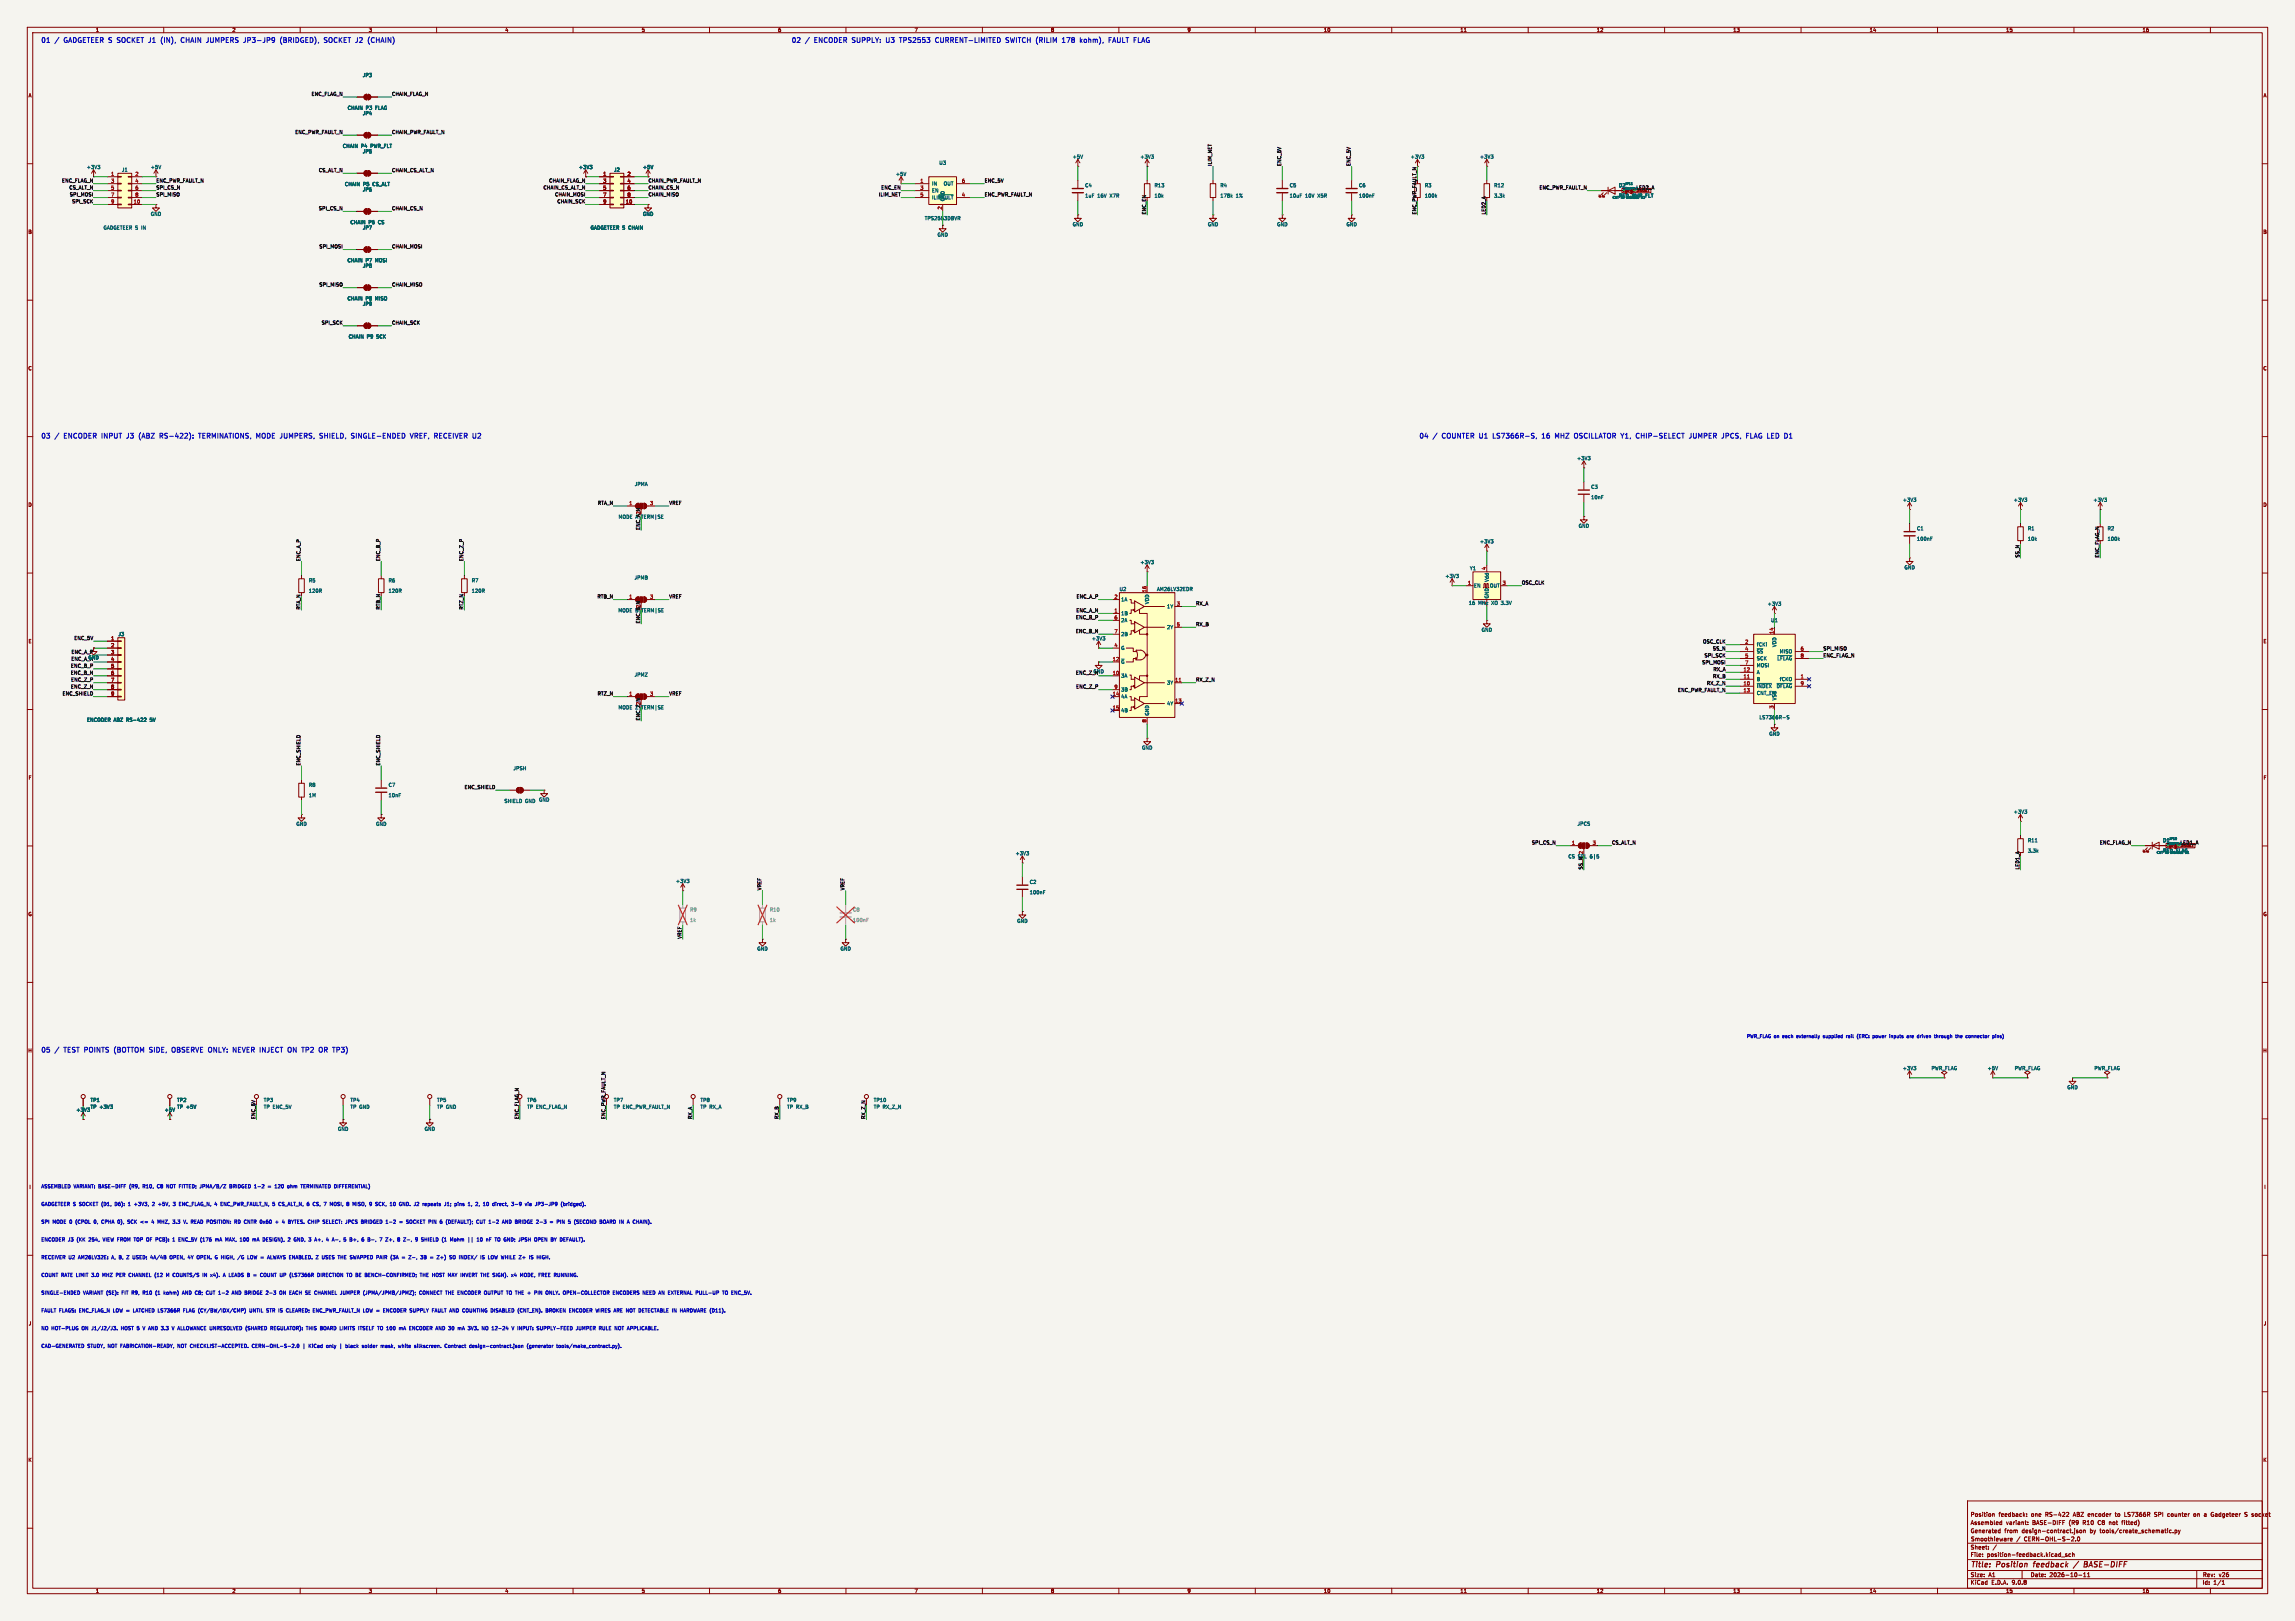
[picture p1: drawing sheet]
<svg xmlns="http://www.w3.org/2000/svg" width="841mm" height="594mm" viewBox="0 0 841 594" stroke-linecap="round" stroke-linejoin="round" font-family="sans-serif">
<defs><g id="words">
<g font-size="2.8" fill="#840000">
<text x="722" y="574.9">Title:</text>
<text x="731.7" y="574.9">Position</text>
<text x="746.1" y="574.9">feedback</text>
<text x="761.7" y="574.9">/</text>
<text x="766.1" y="574.9">BASE-DIFF</text>
</g>
<g font-size="2.5" fill="#0000c2">
<text x="15" y="15.9">01</text>
<text x="23.3" y="15.9">GADGETEER S SOCKET J1</text>
<text x="59.1" y="15.9">(IN),</text>
<text x="66.6" y="15.9">CHAIN JUMPERS JP3-JP9</text>
<text x="103.2" y="15.9">(BRIDGED),</text>
<text x="119.4" y="15.9">SOCKET J2</text>
<text x="135.7" y="15.9">(CHAIN)</text>
<text x="290" y="15.9">02</text>
<text x="298.3" y="15.9">ENCODER SUPPLY:</text>
<text x="324.7" y="15.9">U3</text>
<text x="329.7" y="15.9">TPS2553</text>
<text x="343" y="15.9">CURRENT-LIMITED</text>
<text x="368.9" y="15.9">SWITCH (RILIM</text>
<text x="389.7" y="15.9">178</text>
<text x="396.3" y="15.9">kohm),</text>
<text x="407" y="15.9">FAULT FLAG</text>
<text x="15" y="160.9">03</text>
<text x="23.3" y="160.9">ENCODER INPUT J3</text>
<text x="51" y="160.9">(ABZ</text>
<text x="58.7" y="160.9">RS-422):</text>
<text x="73.1" y="160.9">TERMINATIONS, MODE JUMPERS,</text>
<text x="117.7" y="160.9">SHIELD,</text>
<text x="129.4" y="160.9">SINGLE-ENDED</text>
<text x="151.2" y="160.9">VREF, RECEIVER U2</text>
<text x="520" y="160.9">04</text>
<text x="528.3" y="160.9">COUNTER U1</text>
<text x="547" y="160.9">LS7366R-S,</text>
<text x="565.1" y="160.9">16</text>
<text x="570" y="160.9">MHZ OSCILLATOR Y1,</text>
<text x="600" y="160.9">CHIP-SELECT</text>
<text x="619.6" y="160.9">JUMPER JPCS,</text>
<text x="640.7" y="160.9">FLAG LED D1</text>
<text x="15" y="385.9">05</text>
<text x="23.3" y="385.9">TEST POINTS (BOTTOM SIDE,</text>
<text x="63.2" y="385.9">OBSERVE ONLY: NEVER INJECT ON TP2</text>
<text x="117.7" y="385.9">OR TP3)</text>
</g>
<g font-size="2.1" fill="#840000">
<text x="722" y="556">Position</text>
<text x="732.4" y="556">feedback:</text>
<text x="744.4" y="556">one</text>
<text x="749.7" y="556">RS-422</text>
<text x="760.1" y="556">ABZ encoder</text>
<text x="775.7" y="556">to</text>
<text x="779.2" y="556">LS7366R</text>
<text x="790.4" y="556">SPI</text>
<text x="795.3" y="556">counter</text>
<text x="805.1" y="556">on</text>
<text x="809.1" y="556">a</text>
<text x="811.7" y="556">Gadgeteer</text>
<text x="824.3" y="556">S socket</text>
<text x="722" y="562">Generated</text>
<text x="722" y="559">Assembled</text>
<text x="734.5" y="562">from</text>
<text x="735.1" y="559">variant:</text>
<text x="741" y="562">design-contract.json</text>
<text x="744.8" y="559">BASE-DIFF</text>
<text x="758.3" y="559">(R9</text>
<text x="763.6" y="559">R10</text>
<text x="766" y="562">by</text>
<text x="769.2" y="559">C8</text>
<text x="769.8" y="562">tools/create_schematic.py</text>
<text x="773.4" y="559">not</text>
<text x="778.3" y="559">fitted)</text>
<text x="722" y="568">Sheet:</text>
<text x="722" y="565.2">Smoothieware</text>
<text x="739.2" y="565.2">/</text>
<text x="742.6" y="565.2">CERN-OHL-S-2.0</text>
<text x="722" y="570.7">File:</text>
<text x="728.1" y="570.7">position-feedback.kicad_sch</text>
<text x="722" y="580.9">KiCad</text>
<text x="722" y="578.1">Size:</text>
<text x="728.7" y="578.1">A1</text>
<text x="729.7" y="580.9">E.D.A.</text>
<text x="737.3" y="580.9">9.0.8</text>
<text x="744" y="578.1">Date:</text>
<text x="751" y="578.1">2026-10-11</text>
<text x="807" y="578.3">Rev:</text>
<text x="807" y="580.9">Id:</text>
<text x="811.1" y="580.9">1/1</text>
<text x="813.4" y="578.3">v26</text>
</g>
<g font-size="1.8" fill="#840000">
<text x="35" y="11.9">1</text>
<text x="85" y="11.9">2</text>
<text x="135" y="11.9">3</text>
<text x="185" y="11.9">4</text>
<text x="235" y="11.9">5</text>
<text x="285" y="11.9">6</text>
<text x="335" y="11.9">7</text>
<text x="385" y="11.9">8</text>
<text x="435" y="11.9">9</text>
<text x="485" y="11.9">10</text>
<text x="535" y="11.9">11</text>
<text x="585" y="11.9">12</text>
<text x="635" y="11.9">13</text>
<text x="685" y="11.9">14</text>
<text x="735" y="11.9">15</text>
<text x="785" y="11.9">16</text>
<text x="10.3" y="35.9">A</text>
<text x="829.3" y="35.9">A</text>
<text x="10.3" y="85.9">B</text>
<text x="829.2" y="85.9">B</text>
<text x="10.3" y="135.9">C</text>
<text x="829.2" y="135.9">C</text>
<text x="10.3" y="185.9">D</text>
<text x="829.2" y="185.9">D</text>
<text x="10.3" y="235.9">E</text>
<text x="829.3" y="235.9">E</text>
<text x="10.3" y="285.9">F</text>
<text x="829.3" y="285.9">F</text>
<text x="10.3" y="335.9">G</text>
<text x="829.2" y="335.9">G</text>
<text x="10.2" y="385.9">H</text>
<text x="829.2" y="385.9">H</text>
<text x="10.6" y="435.9">I</text>
<text x="829.6" y="435.9">I</text>
<text x="10.4" y="485.9">J</text>
<text x="829.4" y="485.9">J</text>
<text x="10.3" y="535.9">K</text>
<text x="829.2" y="535.9">K</text>
<text x="35" y="583.9">1</text>
<text x="85" y="583.9">2</text>
<text x="135" y="583.9">3</text>
<text x="185" y="583.9">4</text>
<text x="235" y="583.9">5</text>
<text x="285" y="583.9">6</text>
<text x="335" y="583.9">7</text>
<text x="385" y="583.9">8</text>
<text x="435" y="583.9">9</text>
<text x="485" y="583.9">10</text>
<text x="535" y="583.9">11</text>
<text x="585" y="583.9">12</text>
<text x="635" y="583.9">13</text>
<text x="685" y="583.9">14</text>
<text x="735" y="583.9">15</text>
<text x="785" y="583.9">16</text>
</g>
<g font-size="1.8" fill="#006464">
<text x="132.8" y="28.4">JP3</text>
<text x="127.3" y="40.4">CHAIN</text>
<text x="134.1" y="40.4">P3</text>
<text x="137.7" y="40.4">FLAG</text>
<text x="132.8" y="42.4">JP4</text>
<text x="125.5" y="54.4">CHAIN</text>
<text x="132.3" y="54.4">P4</text>
<text x="132.8" y="56.4">JP5</text>
<text x="135.9" y="54.4">PWR_FLT</text>
<text x="392.9" y="58.3">+5V</text>
<text x="417.7" y="58.3">+3V3</text>
<text x="516.8" y="58.3">+3V3</text>
<text x="542.2" y="58.3">+3V3</text>
<text x="31.6" y="62.1">+3V3</text>
<text x="44.5" y="63.1">J1</text>
<text x="55.1" y="62.1">+5V</text>
<text x="212" y="62.1">+3V3</text>
<text x="224.9" y="63.1">J2</text>
<text x="235.5" y="62.1">+5V</text>
<text x="328.2" y="64.7">+5V</text>
<text x="344.1" y="60.6">U3</text>
<text x="126.2" y="68.4">CHAIN</text>
<text x="132.8" y="70.3">JP6</text>
<text x="133" y="68.4">P5</text>
<text x="136.7" y="68.4">CS_ALT</text>
<text x="341.4" y="68.2">IN</text>
<text x="341.4" y="70.7">EN</text>
<text x="345.7" y="68.2">OUT</text>
<text x="397.5" y="68.8">C4</text>
<text x="422.9" y="68.8">R13</text>
<text x="447" y="68.8">R4</text>
<text x="472.4" y="68.8">C5</text>
<text x="497.8" y="68.8">C6</text>
<text x="522" y="68.8">R3</text>
<text x="547.4" y="68.8">R12</text>
<text x="593.1" y="68.8">D2</text>
<text x="341.4" y="73.3">ILIM</text>
<text x="343.8" y="73.3">~{FAULT}</text>
<text x="346.3" y="73.9" transform="rotate(-90 346.3 73.9)">GND</text>
<text x="397.5" y="72.6">1uF</text>
<text x="402.1" y="72.6">16V</text>
<text x="406.8" y="72.6">X7R</text>
<text x="422.9" y="72.6">10k</text>
<text x="447" y="72.6">178k</text>
<text x="452.9" y="72.6">1%</text>
<text x="472.4" y="72.6">10uF</text>
<text x="478.3" y="72.6">10V</text>
<text x="483" y="72.6">X5R</text>
<text x="497.8" y="72.6">100nF</text>
<text x="522" y="72.6">100k</text>
<text x="547.4" y="72.6">3.3k</text>
<text x="593.1" y="72.6">RED PWR FLT</text>
<text x="55.1" y="79.3">GND</text>
<text x="128.3" y="82.3">CHAIN</text>
<text x="135.1" y="82.3">P6</text>
<text x="138.7" y="82.3">CS</text>
<text x="235.5" y="79.3">GND</text>
<text x="338.7" y="80.9">TPS2553DBVR</text>
<text x="392.9" y="83.1">GND</text>
<text x="442.5" y="83.1">GND</text>
<text x="467.9" y="83.1">GND</text>
<text x="493.3" y="83.1">GND</text>
<text x="37.8" y="84.3">GADGETEER S IN</text>
<text x="132.8" y="84.3">JP7</text>
<text x="216.3" y="84.3">GADGETEER S CHAIN</text>
<text x="343.4" y="86.9">GND</text>
<text x="127.2" y="96.3">CHAIN</text>
<text x="132.8" y="98.3">JP8</text>
<text x="134" y="96.3">P7</text>
<text x="137.6" y="96.3">MOSI</text>
<text x="127.2" y="110.3">CHAIN</text>
<text x="132.8" y="112.2">JP9</text>
<text x="134" y="110.3">P8</text>
<text x="137.6" y="110.3">MISO</text>
<text x="127.6" y="124.2">CHAIN</text>
<text x="134.4" y="124.2">P9</text>
<text x="138.1" y="124.2">SCK</text>
<text x="577.7" y="168.8">+3V3</text>
<text x="232.5" y="178.3">JPMA</text>
<text x="582.9" y="179.3">C3</text>
<text x="582.9" y="183.1">10nF</text>
<text x="697.1" y="184.1">+3V3</text>
<text x="737.8" y="184.1">+3V3</text>
<text x="767" y="184.1">+3V3</text>
<text x="235.2" y="190.3">TERM|SE</text>
<text x="578.4" y="193.6">GND</text>
<text x="702.3" y="194.5">C1</text>
<text x="743" y="194.5">R1</text>
<text x="772.2" y="194.5">R2</text>
<text x="542.2" y="199.3">+3V3</text>
<text x="702.3" y="198.3">100nF</text>
<text x="743" y="198.3">10k</text>
<text x="772.2" y="198.3">100k</text>
<text x="417.7" y="206.9">+3V3</text>
<text x="538.5" y="209.1">Y1</text>
<text x="697.7" y="208.8">GND</text>
<text x="113" y="213.6">R5</text>
<text x="142.2" y="213.6">R6</text>
<text x="172.7" y="213.6">R7</text>
<text x="232.4" y="212.6">JPMB</text>
<text x="529.5" y="212">+3V3</text>
<text x="540" y="215.5">EN</text>
<text x="545.7" y="213.4" transform="rotate(-90 545.7 213.4)">Vdd</text>
<text x="545.8" y="215.5">OUT</text>
<text x="113" y="217.4">120R</text>
<text x="142.2" y="217.4">120R</text>
<text x="172.7" y="217.4">120R</text>
<text x="410.1" y="216.8">U2</text>
<text x="410.7" y="220.6">1A</text>
<text x="421.2" y="221.5" transform="rotate(-90 421.2 221.5)">VDD</text>
<text x="423.8" y="216.8">AM26LV32EDR</text>
<text x="538.1" y="221.8">16</text>
<text x="541.7" y="221.8">MHz</text>
<text x="544.6" y="221.7" transform="rotate(-90 544.6 221.7)">2</text>
<text x="545.7" y="219.5" transform="rotate(-90 545.7 219.5)">GND</text>
<text x="546.7" y="221.8">XO 3.3V</text>
<text x="235.3" y="224.6">TERM|SE</text>
<text x="410.7" y="225.7">1B</text>
<text x="427.5" y="223.1">1Y</text>
<text x="647.6" y="222.2">+3V3</text>
<text x="43.3" y="233.3">J3</text>
<text x="410.7" y="228.2">2A</text>
<text x="410.7" y="233.3">2B</text>
<text x="427.5" y="230.7">2Y</text>
<text x="542.8" y="231.7">GND</text>
<text x="648.9" y="228.2">U1</text>
<text x="399.9" y="234.9">+3V3</text>
<text x="410.7" y="238.4">G</text>
<text x="643.6" y="237.1">fCKi</text>
<text x="643.6" y="239.6">~{SS}</text>
<text x="651.1" y="237.3" transform="rotate(-90 651.1 237.3)">VDD</text>
<text x="652" y="239.6">MISO</text>
<text x="32.3" y="241.9">GND</text>
<text x="410.7" y="243.4">~{G}</text>
<text x="643.6" y="242.2">SCK</text>
<text x="643.6" y="244.7">MOSI</text>
<text x="651.1" y="242.2">~{LFLAG}</text>
<text x="232.4" y="248.1">JPMZ</text>
<text x="410.7" y="248.5">3A</text>
<text x="427.5" y="251.1">3Y</text>
<text x="643.6" y="247.2">A</text>
<text x="643.6" y="249.8">B</text>
<text x="652" y="249.8">fCKO</text>
<text x="410.7" y="253.6">3B</text>
<text x="410.7" y="256.1">4A</text>
<text x="643.6" y="252.3">~{INDEX}~{DFLAG}</text>
<text x="643.6" y="254.9">CNT_EN</text>
<text x="651.1" y="256.8" transform="rotate(-90 651.1 256.8)">VSS</text>
<text x="235.2" y="260.1">TERM|SE</text>
<text x="410.7" y="261.2">4B</text>
<text x="421.2" y="262.4" transform="rotate(-90 421.2 262.4)">GND</text>
<text x="427.5" y="258.7">4Y</text>
<text x="644.6" y="263.8">LS7366R-S</text>
<text x="31.7" y="264.7">ENCODER ABZ</text>
<text x="46.4" y="264.7">RS-422</text>
<text x="55.3" y="264.7">5V</text>
<text x="648.2" y="269.8">GND</text>
<text x="418.3" y="274.9">GND</text>
<text x="188" y="282.4">JPSH</text>
<text x="113" y="288.5">R8</text>
<text x="113" y="292.3">1M</text>
<text x="142.2" y="288.5">C7</text>
<text x="142.2" y="292.3">10nF</text>
<text x="197.4" y="293.9">GND</text>
<text x="184.7" y="294.4">SHIELD</text>
<text x="192.4" y="294.4">GND</text>
<text x="737.8" y="298.4">+3V3</text>
<text x="108.5" y="302.8">GND</text>
<text x="137.7" y="302.8">GND</text>
<text x="577.9" y="302.7">JPCS</text>
<text x="743" y="308.8">R11</text>
<text x="792.5" y="308.8">D1</text>
<text x="372" y="313.6">+3V3</text>
<text x="574.6" y="314.7">CS SEL 6|5</text>
<text x="743" y="312.6">3.3k</text>
<text x="792.5" y="312.6">RED FLAG</text>
<text x="247.5" y="323.8">+3V3</text>
<text x="377.2" y="324.1">C2</text>
<text x="377.2" y="327.9">100nF</text>
<text x="372.6" y="338.4">GND</text>
<text x="277.4" y="348.5">GND</text>
<text x="307.8" y="348.5">GND</text>
<text x="697.1" y="392.3">+3V3</text>
<text x="707.7" y="392.3">PWR_FLAG</text>
<text x="728.2" y="392.3">+5V</text>
<text x="738.1" y="392.3">PWR_FLAG</text>
<text x="767.3" y="392.3">PWR_FLAG</text>
<text x="757.4" y="399.3">GND</text>
<text x="27.8" y="407.6">+3V3</text>
<text x="33" y="404">TP1</text>
<text x="33" y="406.5">TP +3V3</text>
<text x="60.2" y="407.6">+5V</text>
<text x="64.8" y="404">TP2</text>
<text x="64.8" y="406.5">TP +5V</text>
<text x="96.5" y="404">TP3</text>
<text x="96.5" y="406.5">TP ENC_5V</text>
<text x="128.3" y="404">TP4</text>
<text x="128.3" y="406.5">TP GND</text>
<text x="160" y="404">TP5</text>
<text x="160" y="406.5">TP GND</text>
<text x="193" y="404">TP6</text>
<text x="193" y="406.5">TP ENC_FLAG_N</text>
<text x="224.8" y="404">TP7</text>
<text x="224.8" y="406.5">TP ENC_PWR_FAULT_N</text>
<text x="256.5" y="404">TP8</text>
<text x="256.5" y="406.5">TP RX_A</text>
<text x="288.3" y="404">TP9</text>
<text x="288.3" y="406.5">TP RX_B</text>
<text x="320" y="406.5">TP RX_Z_N</text>
<text x="320" y="404">TP10</text>
<text x="123.7" y="414.6">GND</text>
<text x="155.4" y="414.6">GND</text>
</g>
<g font-size="1.8" fill="#0f0f0f">
<text x="114" y="35.2">ENC_FLAG_N</text>
<text x="143.5" y="35.2">CHAIN_FLAG_N</text>
<text x="108" y="49.2">ENC_PWR_FAULT_N</text>
<text x="143.5" y="49.2">CHAIN_PWR_FAULT_N</text>
<text x="116.7" y="63.2">CS_ALT_N</text>
<text x="143.5" y="63.2">CHAIN_CS_ALT_N</text>
<text x="444.2" y="61" transform="rotate(-90 444.2 61)">ILIM_NET</text>
<text x="469.6" y="61" transform="rotate(-90 469.6 61)">ENC_5V</text>
<text x="495" y="61" transform="rotate(-90 495 61)">ENC_5V</text>
<text x="22.6" y="67">ENC_FLAG_N</text>
<text x="25.3" y="69.5">CS_ALT_N</text>
<text x="57.1" y="67">ENC_PWR_FAULT_N</text>
<text x="57.1" y="69.5">SPI_CS_N</text>
<text x="199" y="69.5">CHAIN_CS_ALT_N</text>
<text x="201.1" y="67">CHAIN_FLAG_N</text>
<text x="237.5" y="67">CHAIN_PWR_FAULT_N</text>
<text x="237.5" y="69.5">CHAIN_CS_N</text>
<text x="322.8" y="69.5">ENC_EN</text>
<text x="360.7" y="67">ENC_5V</text>
<text x="564" y="69.5">ENC_PWR_FAULT_N</text>
<text x="599.4" y="69.5">LED2_A</text>
<text x="25.4" y="72">SPI_MOSI</text>
<text x="26.3" y="74.6">SPI_SCK</text>
<text x="57.1" y="72">SPI_MISO</text>
<text x="116.7" y="77.1">SPI_CS_N</text>
<text x="143.5" y="77.1">CHAIN_CS_N</text>
<text x="203.2" y="72">CHAIN_MOSI</text>
<text x="204.1" y="74.6">CHAIN_SCK</text>
<text x="237.5" y="72">CHAIN_MISO</text>
<text x="321.9" y="72">ILIM_NET</text>
<text x="360.7" y="72">ENC_PWR_FAULT_N</text>
<text x="420" y="78.7" transform="rotate(-90 420 78.7)">ENC_EN</text>
<text x="519.1" y="78.7" transform="rotate(-90 519.1 78.7)">ENC_PWR_FAULT_N</text>
<text x="544.5" y="78.7" transform="rotate(-90 544.5 78.7)">LED2_A</text>
<text x="116.9" y="91.1">SPI_MOSI</text>
<text x="143.5" y="91.1">CHAIN_MOSI</text>
<text x="116.9" y="105.1">SPI_MISO</text>
<text x="143.5" y="105.1">CHAIN_MISO</text>
<text x="117.7" y="119">SPI_SCK</text>
<text x="143.5" y="119">CHAIN_SCK</text>
<text x="219" y="185.1">RTA_N</text>
<text x="245.1" y="185.1">VREF</text>
<text x="226.5" y="190.3">MODE A</text>
<text x="234.7" y="188.7" transform="rotate(-90 234.7 188.7)">2</text>
<text x="234.6" y="194.3" transform="rotate(-90 234.6 194.3)">ENC_A_N</text>
<text x="110.1" y="205.7" transform="rotate(-90 110.1 205.7)">ENC_A_P</text>
<text x="139.4" y="205.7" transform="rotate(-90 139.4 205.7)">ENC_B_P</text>
<text x="169.8" y="205.7" transform="rotate(-90 169.8 205.7)">ENC_Z_P</text>
<text x="740.1" y="204.5" transform="rotate(-90 740.1 204.5)">SS_N</text>
<text x="769.3" y="204.5" transform="rotate(-90 769.3 204.5)">ENC_FLAG_N</text>
<text x="557.5" y="214.3">OSC_CLK</text>
<text x="218.8" y="219.4">RTB_N</text>
<text x="245.1" y="219.4">VREF</text>
<text x="394.3" y="219.4">ENC_A_P</text>
<text x="438.1" y="221.9">RX_A</text>
<text x="110.1" y="223.5" transform="rotate(-90 110.1 223.5)">RTA_N</text>
<text x="139.4" y="223.5" transform="rotate(-90 139.4 223.5)">RTB_N</text>
<text x="169.8" y="223.5" transform="rotate(-90 169.8 223.5)">RTZ_N</text>
<text x="226.4" y="224.6">MODE B</text>
<text x="234.7" y="223" transform="rotate(-90 234.7 223)">2</text>
<text x="394.2" y="227">ENC_B_P</text>
<text x="394.3" y="224.4">ENC_A_N</text>
<text x="234.6" y="228.6" transform="rotate(-90 234.6 228.6)">ENC_B_N</text>
<text x="394.1" y="232.1">ENC_B_N</text>
<text x="438.1" y="229.5">RX_B</text>
<text x="26" y="239.7">ENC_A_P</text>
<text x="27.1" y="234.6">ENC_5V</text>
<text x="623.9" y="235.9">OSC_CLK</text>
<text x="627.5" y="238.4">SS_N</text>
<text x="668" y="238.4">SPI_MISO</text>
<text x="25.9" y="244.8">ENC_B_P</text>
<text x="26" y="242.2">ENC_A_N</text>
<text x="623.6" y="243.5">SPI_MOSI</text>
<text x="624.5" y="241">SPI_SCK</text>
<text x="668" y="241">ENC_FLAG_N</text>
<text x="25.8" y="247.3">ENC_B_N</text>
<text x="25.9" y="249.8">ENC_Z_P</text>
<text x="394.2" y="247.3">ENC_Z_N</text>
<text x="400.6" y="246.9">GND</text>
<text x="438.1" y="249.8">RX_Z_N</text>
<text x="625.3" y="251.1">RX_Z_N</text>
<text x="627.5" y="248.6">RX_B</text>
<text x="627.7" y="246">RX_A</text>
<text x="22.8" y="254.9">ENC_SHIELD</text>
<text x="25.9" y="252.4">ENC_Z_N</text>
<text x="218.8" y="254.9">RTZ_N</text>
<text x="245.1" y="254.9">VREF</text>
<text x="394.2" y="252.4">ENC_Z_P</text>
<text x="614.8" y="253.7">ENC_PWR_FAULT_N</text>
<text x="226.5" y="260.1">MODE Z</text>
<text x="234.7" y="258.5" transform="rotate(-90 234.7 258.5)">2</text>
<text x="234.6" y="264.2" transform="rotate(-90 234.6 264.2)">ENC_Z_N</text>
<text x="110.1" y="280.7" transform="rotate(-90 110.1 280.7)">ENC_SHIELD</text>
<text x="139.4" y="280.7" transform="rotate(-90 139.4 280.7)">ENC_SHIELD</text>
<text x="170.1" y="289.2">ENC_SHIELD</text>
<text x="561.2" y="309.5">SPI_CS_N</text>
<text x="590.5" y="309.5">CS_ALT_N</text>
<text x="769.4" y="309.5">ENC_FLAG_N</text>
<text x="798.8" y="309.5">LED1_A</text>
<text x="580" y="318.8" transform="rotate(-90 580 318.8)">SS_N 2</text>
<text x="740.1" y="318.8" transform="rotate(-90 740.1 318.8)">LED1_A</text>
<text x="279.1" y="326.4" transform="rotate(-90 279.1 326.4)">VREF</text>
<text x="309.5" y="326.4" transform="rotate(-90 309.5 326.4)">VREF</text>
<text x="249.8" y="344.2" transform="rotate(-90 249.8 344.2)">VREF</text>
<text x="93.6" y="410.2" transform="rotate(-90 93.6 410.2)">ENC_5V</text>
<text x="190.2" y="410.2" transform="rotate(-90 190.2 410.2)">ENC_FLAG_N</text>
<text x="221.9" y="410.2" transform="rotate(-90 221.9 410.2)">ENC_PWR_FAULT_N</text>
<text x="253.7" y="410.2" transform="rotate(-90 253.7 410.2)">RX_A</text>
<text x="285.4" y="410.2" transform="rotate(-90 285.4 410.2)">RX_B</text>
<text x="317.2" y="410.2" transform="rotate(-90 317.2 410.2)">RX_Z_N</text>
</g>
<g font-size="1.8" fill="#a90000">
<text x="40.6" y="64.5">1</text>
<text x="49.5" y="64.5">2</text>
<text x="220.9" y="64.5">1</text>
<text x="229.8" y="64.5">2</text>
<text x="40.6" y="67.1">3</text>
<text x="40.6" y="69.6">5</text>
<text x="49.5" y="67.1">4</text>
<text x="49.5" y="69.6">6</text>
<text x="220.9" y="67.1">3</text>
<text x="220.9" y="69.6">5</text>
<text x="229.8" y="67.1">4</text>
<text x="229.8" y="69.6">6</text>
<text x="337.1" y="67.1">1</text>
<text x="337.1" y="69.6">3</text>
<text x="352.4" y="67.1">6</text>
<text x="40.6" y="72.1">7</text>
<text x="40.6" y="74.7">9</text>
<text x="48.9" y="74.7">10</text>
<text x="49.5" y="72.1">8</text>
<text x="220.9" y="72.1">7</text>
<text x="220.9" y="74.7">9</text>
<text x="229.2" y="74.7">10</text>
<text x="229.8" y="72.1">8</text>
<text x="337.1" y="72.1">5</text>
<text x="345.2" y="76.9" transform="rotate(-90 345.2 76.9)">2</text>
<text x="352.4" y="72.1">4</text>
<text x="230.4" y="185.2">1</text>
<text x="238.1" y="185.2">3</text>
<text x="544.6" y="209" transform="rotate(-90 544.6 209)">4</text>
<text x="537.8" y="214.4">1</text>
<text x="550.5" y="214.4">3</text>
<text x="230.4" y="219.5">1</text>
<text x="238.1" y="219.5">3</text>
<text x="408.2" y="219.5">2</text>
<text x="420.1" y="217.2" transform="rotate(-90 420.1 217.2)">16</text>
<text x="431.1" y="222">3</text>
<text x="408.2" y="224.5">1</text>
<text x="408.2" y="227.1">6</text>
<text x="408.2" y="232.2">7</text>
<text x="431.1" y="229.6">5</text>
<text x="650" y="232.5" transform="rotate(-90 650 232.5)">14</text>
<text x="40.6" y="234.7">1</text>
<text x="40.6" y="237.2">2</text>
<text x="40.6" y="239.8">3</text>
<text x="408.2" y="237.2">4</text>
<text x="639.4" y="236">2</text>
<text x="639.4" y="238.5">4</text>
<text x="659.7" y="238.5">6</text>
<text x="40.6" y="242.3">4</text>
<text x="40.6" y="244.9">5</text>
<text x="407.6" y="242.3">12</text>
<text x="639.4" y="241">5</text>
<text x="639.4" y="243.6">7</text>
<text x="659.7" y="241">8</text>
<text x="40.6" y="247.4">6</text>
<text x="40.6" y="249.9">7</text>
<text x="407.6" y="247.4">10</text>
<text x="430.5" y="249.9">11</text>
<text x="638.8" y="246.1">12</text>
<text x="638.8" y="248.7">11</text>
<text x="638.8" y="251.2">10</text>
<text x="659.7" y="248.7">1</text>
<text x="659.7" y="251.2">9</text>
<text x="40.6" y="252.5">8</text>
<text x="40.6" y="255">9</text>
<text x="230.4" y="255">1</text>
<text x="238.1" y="255">3</text>
<text x="407.6" y="255">14</text>
<text x="408.2" y="252.5">9</text>
<text x="430.5" y="257.6">13</text>
<text x="638.8" y="253.7">13</text>
<text x="407.6" y="260.1">15</text>
<text x="650" y="259.8" transform="rotate(-90 650 259.8)">3</text>
<text x="420.1" y="264.9" transform="rotate(-90 420.1 264.9)">8</text>
<text x="575.9" y="309.6">1</text>
<text x="583.5" y="309.6">3</text>
</g>
<g font-size="1.8" fill="#939391">
<text x="252.7" y="334.2">R9</text>
<text x="281.9" y="334.2">R10</text>
<text x="312.4" y="334.2">C8</text>
<text x="252.7" y="338">1k</text>
<text x="281.9" y="338">1k</text>
<text x="312.4" y="338">100nF</text>
</g>
<g font-size="1.8" fill="#0000c2">
<text x="15" y="435.6">ASSEMBLED VARIANT: BASE-DIFF</text>
<text x="47.7" y="435.6">(R9,</text>
<text x="52.8" y="435.6">R10,</text>
<text x="58.3" y="435.6">C8</text>
<text x="61.9" y="435.6">NOT FITTED; JPMA/B/Z</text>
<text x="85.7" y="435.6">BRIDGED 1-2</text>
<text x="100.1" y="435.6">=</text>
<text x="102.8" y="435.6">120</text>
<text x="107.6" y="435.6">ohm</text>
<text x="112.8" y="435.6">TERMINATED DIFFERENTIAL)</text>
<text x="15" y="442.1">GADGETEER S SOCKET (D1,</text>
<text x="42.6" y="442.1">D6):</text>
<text x="47.7" y="442.1">1</text>
<text x="50.1" y="442.1">+3V3,</text>
<text x="56.9" y="442.1">2</text>
<text x="59.3" y="442.1">+5V,</text>
<text x="65" y="442.1">3</text>
<text x="67.3" y="442.1">ENC_FLAG_N, 4</text>
<text x="83" y="442.1">ENC_PWR_FAULT_N, 5</text>
<text x="104.6" y="442.1">CS_ALT_N, 6</text>
<text x="117.6" y="442.1">CS,</text>
<text x="121.9" y="442.1">7</text>
<text x="124.2" y="442.1">MOSI,</text>
<text x="130.6" y="442.1">8</text>
<text x="133" y="442.1">MISO,</text>
<text x="139.4" y="442.1">9</text>
<text x="141.8" y="442.1">SCK,</text>
<text x="147.3" y="442.1">10</text>
<text x="150.9" y="442.1">GND. J2</text>
<text x="159.9" y="442.1">repeats</text>
<text x="168" y="442.1">J1;</text>
<text x="172" y="442.1">pins</text>
<text x="177.1" y="442.1">1,</text>
<text x="180.1" y="442.1">2,</text>
<text x="183.1" y="442.1">10</text>
<text x="186.7" y="442.1">direct,</text>
<text x="193.9" y="442.1">3-9</text>
<text x="199" y="442.1">via</text>
<text x="202.9" y="442.1">JP3-JP9</text>
<text x="212.6" y="442.1">(bridged).</text>
<text x="15" y="448.6">SPI</text>
<text x="19.3" y="448.6">MODE 0</text>
<text x="28" y="448.6">(CPOL</text>
<text x="34.9" y="448.6">0,</text>
<text x="37.9" y="448.6">CPHA 0),</text>
<text x="47.9" y="448.6">SCK</text>
<text x="52.8" y="448.6">&lt;=</text>
<text x="57.1" y="448.6">4</text>
<text x="59.5" y="448.6">MHZ,</text>
<text x="65.3" y="448.6">3.3</text>
<text x="69.4" y="448.6">V. READ POSITION:</text>
<text x="88.7" y="448.6">RD CNTR 0x60</text>
<text x="104.2" y="448.6">+</text>
<text x="107" y="448.6">4</text>
<text x="109.4" y="448.6">BYTES. CHIP</text>
<text x="122.5" y="448.6">SELECT: JPCS</text>
<text x="136.9" y="448.6">BRIDGED 1-2</text>
<text x="151.3" y="448.6">=</text>
<text x="154.1" y="448.6">SOCKET PIN</text>
<text x="166.8" y="448.6">6</text>
<text x="169.2" y="448.6">(DEFAULT);</text>
<text x="180.6" y="448.6">CUT 1-2</text>
<text x="190.5" y="448.6">AND BRIDGE 2-3</text>
<text x="208.5" y="448.6">=</text>
<text x="211.3" y="448.6">PIN</text>
<text x="215.6" y="448.6">5</text>
<text x="218" y="448.6">(SECOND</text>
<text x="227.6" y="448.6">BOARD IN</text>
<text x="238.1" y="448.6">A CHAIN).</text>
<text x="15" y="455.1">ENCODER J3</text>
<text x="28.3" y="455.1">(KK</text>
<text x="32.8" y="455.1">254,</text>
<text x="38.2" y="455.1">VIEW FROM TOP OF PCB):</text>
<text x="64.8" y="455.1">1</text>
<text x="67.2" y="455.1">ENC_5V</text>
<text x="75.4" y="455.1">(176</text>
<text x="81" y="455.1">mA</text>
<text x="85" y="455.1">MAX, 100</text>
<text x="95.3" y="455.1">mA</text>
<text x="99.2" y="455.1">DESIGN),</text>
<text x="108.7" y="455.1">2</text>
<text x="111.1" y="455.1">GND, 3</text>
<text x="119.1" y="455.1">A+,</text>
<text x="123.5" y="455.1">4</text>
<text x="125.9" y="455.1">A-,</text>
<text x="130.3" y="455.1">5</text>
<text x="132.7" y="455.1">B+,</text>
<text x="137.3" y="455.1">6</text>
<text x="139.7" y="455.1">B-,</text>
<text x="144.3" y="455.1">7</text>
<text x="146.7" y="455.1">Z+,</text>
<text x="151.3" y="455.1">8</text>
<text x="153.7" y="455.1">Z-,</text>
<text x="158.2" y="455.1">9</text>
<text x="160.6" y="455.1">SHIELD</text>
<text x="168.4" y="455.1">(1</text>
<text x="171.6" y="455.1">Mohm</text>
<text x="178.2" y="455.1">||</text>
<text x="181.8" y="455.1">10</text>
<text x="185.4" y="455.1">nF</text>
<text x="188.8" y="455.1">TO GND; JPSH</text>
<text x="203.9" y="455.1">OPEN BY DEFAULT).</text>
<text x="15" y="461.6">RECEIVER U2</text>
<text x="28.8" y="461.6">AM26LV32E:</text>
<text x="41.3" y="461.6">A, B,</text>
<text x="47.2" y="461.6">Z</text>
<text x="49.5" y="461.6">USED;</text>
<text x="56.3" y="461.6">4A/4B</text>
<text x="63.6" y="461.6">OPEN,</text>
<text x="70.4" y="461.6">4Y</text>
<text x="73.9" y="461.6">OPEN.</text>
<text x="80.7" y="461.6">G HIGH,</text>
<text x="89.5" y="461.6">/G</text>
<text x="93.3" y="461.6">LOW =</text>
<text x="101" y="461.6">ALWAYS ENABLED.</text>
<text x="119.2" y="461.6">Z</text>
<text x="121.5" y="461.6">USES</text>
<text x="127.6" y="461.6">THE SWAPPED PAIR</text>
<text x="147.5" y="461.6">(3A</text>
<text x="151.8" y="461.6">=</text>
<text x="154.6" y="461.6">Z-,</text>
<text x="159.1" y="461.6">3B</text>
<text x="162.8" y="461.6">=</text>
<text x="165.5" y="461.6">Z+)</text>
<text x="170.3" y="461.6">SO INDEX/</text>
<text x="182.1" y="461.6">IS</text>
<text x="185.1" y="461.6">LOW WHILE Z+</text>
<text x="200.8" y="461.6">IS</text>
<text x="15" y="468.1">COUNT RATE LIMIT</text>
<text x="33.9" y="468.1">3.0</text>
<text x="38.1" y="468.1">MHZ</text>
<text x="43.2" y="468.1">PER CHANNEL</text>
<text x="57.8" y="468.1">(12</text>
<text x="62.2" y="468.1">M COUNTS/S</text>
<text x="76" y="468.1">IN</text>
<text x="79.1" y="468.1">x4).</text>
<text x="84" y="468.1">A LEADS B</text>
<text x="95.6" y="468.1">=</text>
<text x="98.3" y="468.1">COUNT UP</text>
<text x="109.5" y="468.1">(LS7366R</text>
<text x="119.9" y="468.1">DIRECTION</text>
<text x="130.8" y="468.1">TO BE BENCH-CONFIRMED;</text>
<text x="158.3" y="468.1">THE HOST MAY INVERT THE SIGN).</text>
<text x="193" y="468.1">x4</text>
<text x="196.4" y="468.1">MODE, FREE RUNNING.</text>
<text x="15" y="474.6">SINGLE-ENDED</text>
<text x="30.5" y="474.6">VARIANT (SE):</text>
<text x="44.9" y="474.6">FIT R9,</text>
<text x="53" y="474.6">R10</text>
<text x="57.9" y="474.6">(1</text>
<text x="61.1" y="474.6">kohm)</text>
<text x="68.2" y="474.6">AND C8;</text>
<text x="77.3" y="474.6">CUT 1-2</text>
<text x="87.2" y="474.6">AND BRIDGE 2-3</text>
<text x="105.2" y="474.6">ON EACH SE CHANNEL</text>
<text x="128.3" y="474.6">JUMPER</text>
<text x="136.9" y="474.6">(JPMA/JPMB/JPMZ);</text>
<text x="157.6" y="474.6">CONNECT THE ENCODER OUTPUT TO THE +</text>
<text x="201.2" y="474.6">PIN</text>
<text x="205.6" y="474.6">ONLY.</text>
<text x="212.1" y="474.6">OPEN-COLLECTOR</text>
<text x="230.6" y="474.6">ENCODERS NEED AN EXTERNAL PULL-UP</text>
<text x="271.8" y="474.6">TO ENC_5V.</text>
<text x="15" y="481.1">FAULT FLAGS: ENC_FLAG_N LOW =</text>
<text x="49.5" y="481.1">LATCHED LS7366R</text>
<text x="68.3" y="481.1">FLAG (CY/BW/IDX/CMP)</text>
<text x="93" y="481.1">UNTIL</text>
<text x="99.4" y="481.1">STR IS</text>
<text x="107" y="481.1">CLEARED; ENC_PWR_FAULT_N LOW =</text>
<text x="143.4" y="481.1">ENCODER SUPPLY</text>
<text x="161.7" y="481.1">FAULT AND COUNTING DISABLED</text>
<text x="193.9" y="481.1">(CNT_EN).</text>
<text x="204.4" y="481.1">BROKEN</text>
<text x="213.2" y="481.1">ENCODER WIRES ARE NOT DETECTABLE IN</text>
<text x="255" y="481.1">HARDWARE (D11).</text>
<text x="15" y="487.6">NO HOT-PLUG</text>
<text x="30.1" y="487.6">ON J1/J2/J3.</text>
<text x="44.9" y="487.6">HOST 5</text>
<text x="53.3" y="487.6">V AND 3.3</text>
<text x="64.6" y="487.6">V ALLOWANCE UNRESOLVED (SHARED</text>
<text x="101.5" y="487.6">REGULATOR):</text>
<text x="114.8" y="487.6">THIS</text>
<text x="120.1" y="487.6">BOARD LIMITS</text>
<text x="134.5" y="487.6">ITSELF TO 100</text>
<text x="150" y="487.6">mA</text>
<text x="153.9" y="487.6">ENCODER AND 30</text>
<text x="172.3" y="487.6">mA</text>
<text x="176.3" y="487.6">3V3.</text>
<text x="181.6" y="487.6">NO 12-24</text>
<text x="193" y="487.6">V INPUT:</text>
<text x="202.5" y="487.6">SUPPLY-FEED</text>
<text x="217.1" y="487.6">JUMPER</text>
<text x="225.7" y="487.6">RULE NOT APPLICABLE.</text>
<text x="15" y="494.1">CAD-GENERATED</text>
<text x="32" y="494.1">STUDY, NOT FABRICATION-READY,</text>
<text x="65.6" y="494.1">NOT CHECKLIST-ACCEPTED.</text>
<text x="93.3" y="494.1">CERN-OHL-S-2.0</text>
<text x="114.5" y="494.1">KiCad</text>
<text x="121.1" y="494.1">only</text>
<text x="126.2" y="494.1">|</text>
<text x="128.6" y="494.1">black</text>
<text x="134.8" y="494.1">solder</text>
<text x="141.9" y="494.1">mask,</text>
<text x="148.5" y="494.1">white</text>
<text x="154.6" y="494.1">silkscreen.</text>
<text x="165.9" y="494.1">Contract</text>
<text x="175.1" y="494.1">design-contract.json</text>
<text x="196.5" y="494.1">(generator</text>
<text x="207.5" y="494.1">tools/make_contract.py).</text>
</g>
<g font-size="1.7" fill="#0000c2">
<text x="640" y="380.6">PWR_FLAG on</text>
<text x="653.3" y="380.6">each</text>
<text x="658.7" y="380.6">externally</text>
<text x="668.6" y="380.6">supplied</text>
<text x="677.3" y="380.6">rail</text>
<text x="681.5" y="380.6">(ERC:</text>
<text x="687.5" y="380.6">power</text>
<text x="693.8" y="380.6">inputs</text>
<text x="700.4" y="380.6">are</text>
<text x="704.4" y="380.6">driven</text>
<text x="711" y="380.6">through</text>
<text x="718.9" y="380.6">the</text>
<text x="722.9" y="380.6">connector</text>
<text x="732.9" y="380.6">pins)</text>
</g>
<g font-size="1.1" fill="#a90000">
<text x="594.7" y="70.5">LED_D2_DISABLE</text>
<text x="595.4" y="71.4">1</text>
<text x="597.3" y="71.4">2</text>
<text x="794" y="310.6">LED_D1_DISABLE</text>
<text x="794.8" y="311.4">1</text>
<text x="796.7" y="311.4">2</text>
</g>
<g font-size="1.1" fill="#006464">
<text x="594.7" y="69.6">LED</text>
<text x="595.3" y="67.9">JP11</text>
<text x="595.4" y="69.6">SUPPLY</text>
<text x="590.8" y="73">CUT</text>
<text x="594" y="73">TO</text>
<text x="596.3" y="73">DISABLE</text>
<text x="602" y="73">D2</text>
<text x="794.1" y="309.6">LED</text>
<text x="794.7" y="308">JP10</text>
<text x="794.8" y="309.6">SUPPLY</text>
<text x="790.2" y="313">CUT</text>
<text x="793.4" y="313">TO</text>
<text x="795.7" y="313">DISABLE</text>
<text x="801.4" y="313">D1</text>
</g>
</g></defs>
<path d="M0 0h841v594h-841z" fill="#f5f4ef" stroke="#f5f4ef" stroke-width=".37"/>
<g fill="none" stroke="#840000" stroke-width=".37">
<path d="M10 10h821v574h-821zM12 12h817v570h-817zM60 10v2M110 10v2M160 10v2M210 10v2M260 10v2M310 10v2M360 10v2M410 10v2M460 10v2M510 10v2"/>
<path d="M536.6 11.6h.7M560 10v2M610 10v2M660 10v2M710 10v2M760 10v2M810 10v2M10 60h2M829 60h2M10 110h2M829 110h2M10 160h2"/>
<path d="M829 160h2M580.4 176.5v2.8M580.4 181.4v2.7M10 210h2M829 210h2M10 260h2M829 260h2M10 310h2M829 310h2M10 360h2M829 360h2M10 410h2"/>
<path d="M285.7 402.6v2.5M317.5 402.6v2.5M829 410h2M10 460h2M829 460h2M10 510h2M829 510h2M10 560h2M721 550h108v32h-108zM730.2 554.8h.5l.1 .9M730.2 554.7v1M733.5 557.2v1.5l-.6-.2"/>
<path d="M733.5 557.8h-.6M741.6 555.1l.4 .6M742 554.7l-.5 .6M742 557.7h.6M742.5 558.7h.1M742.7 555.5v.2M742.7 554.8h.1M743 558.6l.1 .1M743 558.6h.1M743.1 557.8v.1M755.9 557.2h.7M757.3 554.3l.5-.1 .3 .4-.9 1.1h.9"/>
<path d="M777.5 557.7h.5M778.6 554.2v1.5h.7M789.5 555.6l.6 .1M789.8 554.2l-.3 .3 .3 .4M794.9 554.7l-.6 .3 .1 .5 .5 .2M804 554.8v.7l.5 .1M804 554.8h.5M804 554.8h.1M808 554.7l.5 .2M808.5 555.6l-.5 .1M808.5 555l-.5 .1M810.7 554.2l.4 .1"/>
<path d="M810.9 555h.3M811.2 555.5l-.3 .2M823.5 554.3h-.8a.63 .63 0 0 0 .7 .8l-.1 .5h-.7M829 560h2M721 578.5h108M721 575.5h108M721 571.5h108M721 565.5h108M726.5 570.2h.1M726.5 570.2v.1M726.5 569.5v.1M728.7 567.5v.2"/>
<path d="M728.7 566.8v.1M731.6 566.1l-1.3 1.9M732.4 561.6h.6M732.4 560.8h.6M733 560.2v1.5M736.9 563.7l.4 .1 .1 .2-.7 .2M737.3 564.6l-.4 .1M741 575.5v3M742 563.4v1.1M754.7 569.4l.4 .1M755.1 568.9v1.5M755.1 570.3l-.4 .1"/>
<path d="M755.5 570.5h1.1M756.9 569.7l.6 .4-.2 .3-.4-.1M756.9 569.6v.1M757.5 569.5l-.6 .1M758.8 569.5l-.4-.1-.3 .3 .1 .6h.6M759 564.7h1M759.5 569.5h.5l.1 .9M759.5 568.9v1.5M759.9 563.3v.5M760.2 560.2v.1M760.6 564.5v.2M760.9 561l.6 .4-.2 .3-.4-.1"/>
<path d="M760.9 560.9v.1M761.4 563.3l.2-.1a.73 .73 0 0 1 .6 .8 .73 .73 0 0 1-.7 .6l-.2-.5zM761.5 560.8l-.6 .1M761.7 577.2h1.2M762.2 560.8h.6l-.1 .8h-.5zM762.2 561.5v.1M763.5 560.8h.6l.1 .9M763.5 560.7v1M763.5 577.8h.9M763.5 576.7l.5-.4v1.5M765 577.8h.8M765 576.7l.4-.4v1.5"/>
<path d="M795.7 560.8l-.5-.1-.2 .3 .1 .6h.6M796.3 561.5v.2M797 560.8l.5-.1 .2 .3-.1 .6h-.6M797 560.7v1.5M798.2 560.7l.4 1M798.6 561.7l-.4 .5M799 560.7l-.4 1M805 575.5v6.5M814.3 579.5l.4-.4v1.5M60 582v2M110 582v2M160 582v2"/>
<path d="M210 582v2M260 582v2M310 582v2M360 582v2M410 582v2M460 582v2M510 582v2M536.6 583.6h.7M560 582v2M610 582v2M660 582v2M710 582v2"/>
<path d="M760 582v2M810 582v2M814.3 580.6h.9"/>
<circle cx="190.5" cy="401.8" r=".76"/>
<circle cx="285.8" cy="401.8" r=".76"/>
<circle cx="317.5" cy="401.8" r=".76"/>
</g>
<path d="M745.1 572.9h.7M745.4 572.5l-.2 1.7M761.7 572.1l-2 2.6M763.8 573.2h.7M763.9 572.2l1 .2v.4l-.4 .4M764.5 573.2l.4 .3-.2 .5-1 .2" fill="none" stroke="#840000" stroke-width=".4"/>
<path d="M578.4 179.6h4M578.4 181.1h4" fill="none" stroke="#840000" stroke-width=".51"/>
<path d="M539.7 209.5h10.2v10.2h-10.2z" fill="#ffffc2"/>
<g fill="none" stroke="#840000" stroke-width=".37">
<path d="M237.5 64.8h.1M237.5 62.2l-.8 1.3M237.5 62.2l.8 1.3M237.5 62.2v2.6M532.1 214.6h.1M532.1 212.1l-.7 1.3M532.1 212.1l.8 1.3M532.1 212.1v2.5M537.2 214.6h2.5M539.7 209.5h10.2v10.2h-10.2zM543.6 215.4h.2v-1.5h.5v1.5h.5v-1.5h.5v1.5h.3M544.8 207v2.5"/>
<path d="M544.8 219.7v2.5M549.9 214.6h2.5M544.8 227.3v1.3h1.3l-1.3 1.3-1.2-1.3h1.2M544.8 227.3h.1M575.3 309.9h3.1M578.7 309.2l.7-.3v2l-1-.7zM580.4 310.9v2.8M581.4 308.9l.7 .3 .3 .7-.3 .7-.7 .3zM582.4 309.9h3.1"/>
</g>
<path d="M239.3 60.6l-.4 1.2M533.6 210.4h.8l-.4 .5M534.2 210.9l.2 .3-.2 .5M585.2 313.2h.6M585.7 313.7l.1 .1M585.8 313.8l-.1 .6" fill="none" stroke="#006464" stroke-width=".37"/>
<g fill="#840000" stroke="#840000" stroke-width=".37">
<path d="M579.4 309.4h.5v1h-.5z"/>
<path d="M578.7 309.2l.7-.3v2l-1-.7z"/>
<path d="M579.9 308.9h1v2h-1z"/>
<path d="M581.4 308.9l.7 .3 .3 .7-.3 .7-.7 .3z"/>
</g>
<path d="M43.2 233.7h2.5v22.8h-2.5z" fill="#ffffc2"/>
<g fill="none" stroke="#840000" stroke-width=".37">
<path d="M130.8 49.5h2.5M133.6 48.8l.8-.3v2l-1-.6zM134.9 48.5l.7 .3 .3 .7-.3 .7-.7 .3zM135.9 49.5h2.5M130.8 63.5h2.5M133.6 62.8l.8-.3v2l-1-.7zM134.9 62.5l.7 .3 .3 .7-.3 .7-.7 .3zM135.9 63.5h2.5M214.6 64.8h.1M214.6 62.2l-.7 1.3M214.6 62.2l.8 1.3M214.6 62.2v2.6"/>
<path d="M237.5 74.9v1.3h1.3l-1.3 1.3-1.3-1.3h1.3M237.5 74.9h.1M580.4 171.4h.1M580.4 168.9l-.8 1.3M580.4 168.9l.8 1.3M580.4 168.9v2.5M544.8 199.4l-.7 1.3M544.8 199.4l.8 1.3M544.8 199.4v2.5M580.4 189.2v1.3h1.3l-1.3 1.3-1.3-1.3h1.3M580.4 189.2h.1M109.5 212.1h2v5.1h-2z"/>
<path d="M110.5 210.8v1.3M110.5 217.2v1.2M544.8 201.9h.1M39.4 234.9h3.8M39.4 237.5h3.8M43.2 233.7h2.5v22.8h-2.5zM43.2 234.8h1.2v.3h-1.2zM43.2 237.4h1.2v.2h-1.2zM43.2 239.9h1.2v.3h-1.2zM39.4 240h3.8M39.4 242.6h3.8M39.4 245.1h3.8"/>
<path d="M39.4 247.6h3.8M39.4 250.2h3.8M39.4 252.7h3.8M39.4 255.3h3.8M43.2 242.4h1.2v.3h-1.2zM43.2 245h1.2v.2h-1.2zM43.2 247.5h1.2v.3h-1.2zM43.2 250.1h1.2v.2h-1.2zM43.2 252.6h1.2v.3h-1.2zM43.2 255.1h1.2v.3h-1.2zM420.4 270.5v1.3h1.2l-1.2 1.2-1.3-1.2h1.3M420.4 270.5h.1"/>
<path d="M739.4 307.3h2v5.1h-2zM740.4 306.1v1.2"/>
</g>
<path d="M216.1 60.6h.8l-.4 .5M216.7 61.1l.2 .6M216.8 61.8h-.1M216.9 61.7l-.1 .1M581.9 167.3h.8l-.4 .4M582.4 167.7l.3 .3-.3 .5M546.3 197.7h.8l-.4 .5M546.9 198.2l.2 .3-.2 .5M52.9 263.2l.4-.1 .3 .4-.8 .9h.8M745.8 308.6h.7" fill="none" stroke="#006464" stroke-width=".37"/>
<g fill="#840000" stroke="#840000" stroke-width=".37">
<path d="M134.1 63h1v1h-1z"/>
<path d="M133.6 62.8l.8-.3v2l-1-.7z"/>
<path d="M134.9 62.5l.7 .3 .3 .7-.3 .7-.7 .3z"/>
<path d="M134.1 49h1v1h-1z"/>
<path d="M133.6 48.8l.8-.3v2l-1-.6z"/>
<path d="M134.9 48.5l.7 .3 .3 .7-.3 .7-.7 .3z"/>
</g>
<path d="M410.2 217.2h20.3v45.7h-20.3z" fill="#ffffc2"/>
<g fill="none" stroke="#840000" stroke-width=".37">
<path d="M407.7 219.7h2.5M410.2 217.2h20.3v45.7h-20.3zM414 219.7h.5v1.3h1.3M420.4 209.5h.1M420.4 207v2.5M420.4 214.6v2.6M420.4 207l-.8 1.3M420.4 207l.7 1.3M402.6 237.5h.1M402.6 234.9l-.8 1.3M402.6 234.9l.8 1.3M402.6 234.9v2.6"/>
<path d="M407.7 224.8h2.5M407.7 227.3h2.5M407.7 232.4h2.5M407.7 237.5h2.5M412.7 237.5h2.6v1.3h1.3M414 227.3h.5v1.3h1.3M415.3 223.5h-.8v1.3h-.5M415.3 231.1h-.8v1.3h-.5M415.8 220.2l3.6 2-3.6 2.1zM415.8 227.8l3.6 2.1-3.6 2zM416.3 238.3h1.8a1.78 1.78 0 0 1 1.8 1.7 1.78 1.78 0 0 1-1.8 1.8h-1.8l.5-1.7zM417.6 230.9v1.5h2.8"/>
<path d="M417.6 223.3v1.5h2.8v7.6M419.4 222.2h7.3M419.4 229.9h7.3M420.4 232.4v22.9h-2.8v1.5M430.5 222.2h2.6M430.5 229.9h2.6M402.6 242.6v1.2h1.3l-1.3 1.3-1.3-1.3h1.3M402.6 242.6h.1M407.7 242.6h2.5M407.7 247.6h2.5M407.7 252.7h2.5M407.7 255.3h2.5"/>
<path d="M414 247.4h.5v1.5h1.3M414 255.3h.5v1.2h1.3M415.3 251.5h-.8v1.2h-.5M415.3 259.1h-.8v1.2h-.5M415.8 248.2l3.6 2-3.6 2zM415.8 255.8l3.6 2-3.6 2zM416.1 241.3h-.8v1.3h-2.6M419.4 250.2h7.3M419.4 257.8h7.3M419.9 240h.5M420.4 247.6h-2.8v1.6M430.5 250.2h2.6"/>
<path d="M430.5 257.8h2.6M407.7 260.3h2.5M420.4 262.9v2.5M374.6 316.2h.1M374.6 313.7l-.7 1.3M374.6 313.7l.8 1.3M374.6 313.7v2.5M254 402.6v2.5"/>
<circle cx="415.5" cy="223.5" r=".25"/>
<circle cx="415.5" cy="231.1" r=".25"/>
<circle cx="415.5" cy="259.1" r=".25"/>
<circle cx="415.5" cy="251.5" r=".25"/>
<circle cx="416.3" cy="241.3" r=".25"/>
<circle cx="222.2" cy="401.8" r=".76"/>
<circle cx="254" cy="401.8" r=".76"/>
</g>
<g fill="#840000" stroke="#840000" stroke-width=".37">
<circle cx="420.4" cy="232.4" r=".25"/>
<circle cx="420.4" cy="240" r=".25"/>
<circle cx="420.4" cy="247.6" r=".25"/>
</g>
<path d="M432 249.8h.8" fill="none" stroke="#a90000" stroke-width=".37"/>
<path d="M421.9 205.4h.8l-.5 .4M422.4 205.8l.3 .3-.3 .5M436.5 215.9l.4 .6M436.8 215.3v.5M404.1 233.3h.8l-.4 .5M404.6 233.8l.3 .2-.3 .6M376.2 312h.7l-.4 .5M376.7 312.5l.2 .3-.2 .5" fill="none" stroke="#006464" stroke-width=".37"/>
<path d="M223.5 63.5h5.1v12.7h-5.1z" fill="#ffffc2"/>
<g fill="none" stroke="#840000" stroke-width=".37">
<path d="M130.8 77.5h2.5M133.6 76.8l.8-.3v2l-1-.7zM134.9 76.5l.7 .2 .3 .8-.3 .7-.7 .3zM135.9 77.5h2.5M219.7 64.8h3.8M219.7 67.3h3.8M219.7 69.8h3.8M219.7 72.4h3.8M219.7 74.9h3.8M223.5 63.5h5.1v12.7h-5.1zM223.5 64.6h1.3v.3h-1.3zM223.5 67.2h1.3v.2h-1.3z"/>
<path d="M223.5 69.7h1.3v.3h-1.3zM223.5 72.3h1.3v.2h-1.3zM223.5 74.8h1.3v.3h-1.3zM227.3 64.6h1.3v.3h-1.3zM227.3 67.2h1.3v.2h-1.3zM227.3 69.7h1.3v.3h-1.3zM227.3 72.3h1.3v.2h-1.3zM227.3 74.8h1.3v.3h-1.3zM228.6 64.8h3.8M228.6 67.3h3.8M228.6 69.8h3.8M228.6 72.4h3.8"/>
<path d="M228.6 74.9h3.8M34.3 237.5v1.3h1.3l-1.3 1.2-1.3-1.2h1.3M34.3 237.5h.1M374.6 334v1.3h1.3l-1.3 1.2-1.2-1.2h1.2M374.6 334h.1M374.6 321.3v2.8M374.6 326.1v2.8M279.4 344.2v1.2h1.3l-1.3 1.3-1.3-1.3h1.3M279.4 344.2h.1M309.9 344.2v1.2h1.2l-1.2 1.3-1.3-1.3h1.3M309.9 344.2h.1"/>
</g>
<path d="M372.6 324.4h4.1M372.6 325.9h4.1" fill="none" stroke="#840000" stroke-width=".51"/>
<path d="M382.4 326.9h.4M382.4 326.3h.6" fill="none" stroke="#006464" stroke-width=".37"/>
<path d="M307.8 334.5h4.1M307.8 336h4.1" fill="none" stroke="#9c9b98" stroke-width=".51"/>
<path d="M278.4 332.7h2v5.1h-2zM279.4 331.5v1.2M279.4 337.8v1.3M309.9 331.5v2.8M309.9 336.3v2.8" fill="none" stroke="#9c9b98" stroke-width=".37"/>
<path d="M317.6 337.1h.4M317.6 336.5h.6" fill="none" stroke="#939391" stroke-width=".37"/>
<path d="M277.8 331.7l3.2 7.2M281 331.7l-3.2 7.2M306.6 332.4l6.5 5.8M313.1 332.4l-6.5 5.8" fill="none" stroke="#e12e31" stroke-width=".46"/>
<g fill="#840000" stroke="#840000" stroke-width=".37">
<path d="M134.1 77h1v1h-1z"/>
<path d="M133.6 76.8l.8-.3v2l-1-.7z"/>
<path d="M134.9 76.5l.7 .2 .3 .8-.3 .7-.7 .3z"/>
</g>
<path d="M340.4 64.8h10.1v10.1h-10.1z" fill="#ffffc2"/>
<g fill="none" stroke="#840000" stroke-width=".37">
<path d="M395 58.4l-.8 1.3M395 58.4l.7 1.3M395 58.4v2.6M330.2 67.3h.1M330.2 64.8l-.8 1.2M330.2 64.8l.8 1.2M330.2 64.8v2.5M335.3 67.3h5.1M335.3 69.8h5.1M335.3 72.4h5.1M340.4 64.8h10.1v10.1h-10.1zM345.4 74.9v2.6"/>
<path d="M350.5 67.3h5.1M350.5 72.4h5.1M395 78.7v1.3h1.2l-1.2 1.3-1.3-1.3h1.3M395 78.7h.1M395 61h.1M395 66v2.8M395 70.9v2.8M444.5 78.7v1.3h1.3l-1.3 1.3-1.3-1.3h1.3M444.5 78.7h.1M130.8 91.4h2.5M133.6 90.7l.8-.3v2.1l-1-.7zM134.9 90.4l.7 .3 .3 .7-.3 .8-.7 .3z"/>
<path d="M135.9 91.4h2.5M345.4 82.5v1.3h1.3l-1.3 1.3-1.2-1.3h1.2M345.4 82.5h.1M130.8 105.4h2.5M133.6 104.7l.8-.3v2l-1-.6zM134.9 104.4l.7 .3 .3 .7-.3 .7-.7 .3zM135.9 105.4h2.5M94 402.6v2.5"/>
<circle cx="94" cy="401.8" r=".76"/>
</g>
<path d="M396.8 56.8l-.4 1.2M332 63.1l-.4 1.3M344 71.3h5.3M351.4 80l.4 .6M351.5 79.3l.2 .6M351.7 79.9l-.2 .1M351.7 79.9h.1" fill="none" stroke="#006464" stroke-width=".37"/>
<g fill="#840000" stroke="#840000" stroke-width=".37">
<path d="M134.1 104.9h1v1h-1z"/>
<path d="M133.6 104.7l.8-.3v2l-1-.6z"/>
<path d="M134.9 104.4l.7 .3 .3 .7-.3 .7-.7 .3z"/>
<path d="M134.1 90.9h1v1h-1z"/>
<path d="M133.6 90.7l.8-.3v2.1l-1-.7z"/>
<path d="M134.9 90.4l.7 .3 .3 .7-.3 .8-.7 .3z"/>
</g>
<path d="M392.9 69.1h4.1M392.9 70.6h4.1" fill="none" stroke="#840000" stroke-width=".51"/>
<path d="M43.2 63.5h5.1v12.7h-5.1z" fill="#ffffc2"/>
<g fill="none" stroke="#840000" stroke-width=".37">
<path d="M130.8 35.6h2.5M133.6 34.8l.8-.3v2.1l-1-.7zM134.9 34.5l.7 .3 .3 .8-.3 .7-.7 .3zM135.9 35.6h2.5M420.4 58.4v2.6M420.4 58.4l-.8 1.3M420.4 58.4l.7 1.3M544.8 58.4l-.7 1.3M544.8 58.4l.8 1.3M544.8 58.4v2.6M39.4 64.8h3.8M39.4 67.3h3.8"/>
<path d="M39.4 69.8h3.8M39.4 72.4h3.8M39.4 74.9h3.8M43.2 63.5h5.1v12.7h-5.1zM43.2 64.6h1.2v.3h-1.2zM43.2 67.2h1.2v.2h-1.2zM43.2 69.7h1.2v.3h-1.2zM43.2 72.3h1.2v.2h-1.2zM43.2 74.8h1.2v.3h-1.2zM47 64.6h1.3v.3h-1.3zM47 67.2h1.3v.2h-1.3zM47 69.7h1.3v.3h-1.3z"/>
<path d="M47 72.3h1.3v.2h-1.3zM47 74.8h1.3v.3h-1.3zM48.3 64.8h3.8M48.3 67.3h3.8M48.3 69.8h3.8M48.3 72.4h3.8M48.3 74.9h3.8M57.1 74.9v1.3h1.3l-1.3 1.3-1.2-1.3h1.2M57.1 74.9h.1M419.4 67.3h2v5.1h-2zM420.4 61h.1M420.4 66v1.3"/>
<path d="M443.5 67.3h2v5.1h-2zM444.5 66v1.3M444.5 72.4v1.3M544.8 61h.1M740.4 298.4l-.8 1.3M740.4 298.4l.8 1.3M740.4 298.4v2.6M740.4 301h.1M786.1 309.9h7.6M786.9 310.6l-1.5 1.6h.7h-.7v-.8M788.2 310.6l-1.6 1.6h.8h-.8v-.8M788.7 309.9l2.5-1.3v2.5z"/>
<path d="M788.7 308.6v2.5M250.2 326.4h.1M250.2 323.8l-.8 1.3M250.2 323.8l.8 1.3M250.2 323.8v2.6M699.8 395h.1M699.8 392.4l-.8 1.3M699.8 392.4l.7 1.3M699.8 392.4v2.6M712.5 393.7l1-.6-1-.7-1 .7 1 .6v1.3M712.5 395h.1M730.2 395h.1"/>
<path d="M730.2 392.4l-.7 1.3M730.2 392.4l.8 1.3M730.2 392.4v2.6M742.9 393.7l1.1-.6-1.1-.7-1 .7 1 .6v1.3M742.9 395h.1M759.5 395v1.2h1.2l-1.2 1.3-1.3-1.3h1.3M759.5 395h.1M772.2 393.7l1-.6-1-.7-1.1 .7 1.1 .6v1.3M772.2 395h.1M30.5 410.2h.1M30.5 407.7l-.8 1.2M30.5 407.7l.7 1.2"/>
<path d="M30.5 402.6v2.5M30.5 407.7v2.5M62.2 410.2h.1M62.2 402.6v2.5M62.2 407.7v2.5M62.2 407.7l-.7 1.2M62.2 407.7l.8 1.2M125.7 410.2v1.3h1.3l-1.3 1.2-1.2-1.2h1.2M125.7 410.2h.1M125.7 402.6v2.5M157.5 410.2v1.3h1.2l-1.2 1.2-1.3-1.2h1.3M157.5 410.2h.1"/>
<path d="M157.5 402.6v2.5"/>
<circle cx="30.5" cy="401.8" r=".76"/>
<circle cx="62.2" cy="401.8" r=".76"/>
<circle cx="125.7" cy="401.8" r=".76"/>
<circle cx="157.5" cy="401.8" r=".76"/>
</g>
<g fill="none" stroke="#006464" stroke-width=".37">
<path d="M421.9 56.8h.8l-.5 .5M422.4 57.3l.3 .2-.3 .5M546.3 56.8h.8l-.4 .5M546.9 57.3l.2 .2-.2 .5M451.2 71.8l.4 .5M451.6 71.5l-.5 .5M741.9 296.8h.8l-.4 .5M742.5 297.3h.1M742.6 297.3v.1M742.6 297.4l-.1 .7M797.5 307v.6M251.7 322.2h.8l-.4 .5"/>
<path d="M252.2 322.7l.2 .6M252.4 323.4l-.2 .1M252.4 323.3v.1M701.3 390.8h.8l-.5 .5M701.8 391.3l.3 .2-.3 .5M732.1 390.8l-.5 1.2M32 406h.8l-.4 .5M32.8 407l-.3 .3M64 406l-.4 1.3"/>
</g>
<g fill="#840000" stroke="#840000" stroke-width=".37">
<path d="M134.1 35.1h1v1h-1z"/>
<path d="M133.6 34.8l.8-.3v2.1l-1-.7z"/>
<path d="M134.9 34.5l.7 .3 .3 .8-.3 .7-.7 .3z"/>
</g>
<path d="M642.6 232.4h15.3v25.4h-15.3z" fill="#ffffc2"/>
<g fill="none" stroke="#840000" stroke-width=".37">
<path d="M130.8 35.6h2.5M135.9 35.6h2.5M130.8 49.5h2.5M135.9 49.5h2.5M519.4 58.4l-.7 1.3M519.4 58.4l.8 1.3M519.4 58.4v2.6M34.3 64.8h.1M34.3 62.2l-.8 1.3M34.3 62.2l.8 1.3M34.3 62.2v2.6M57.1 64.8h.1"/>
<path d="M57.1 62.2l-.7 1.3M57.1 62.2l.8 1.3M57.1 62.2v2.6M130.8 63.5h2.5M130.8 77.5h2.5M135.9 63.5h2.5M135.9 77.5h2.5M214.6 64.8h.1M219.7 69.8h3.8M219.7 64.8h3.8M219.7 67.3h3.8M219.7 72.4h3.8"/>
<path d="M219.7 74.9h3.8M228.6 69.8h3.8M228.6 64.8h3.8M228.6 67.3h3.8M228.6 72.4h3.8M228.6 74.9h3.8M237.5 74.9h.1M237.5 64.8h.1M469.9 78.7v1.3h1.3l-1.3 1.3-1.3-1.3h1.3M469.9 78.7h.1M469.9 66v2.8M469.9 70.9v2.8"/>
<path d="M495.3 78.7v1.3h1.3l-1.3 1.3-1.3-1.3h1.3M495.3 78.7h.1M495.3 66v2.8M495.3 70.9v2.8M518.4 67.3h2v5.1h-2zM543.8 67.3h2v5.1h-2zM544.8 66v1.3M586.7 69.8h7.7M587.5 70.6l-1.5 1.5h.7h-.7v-.7M588.8 70.6l-1.6 1.5h.8h-.8v-.7M589.3 69.8l2.5-1.2v2.5zM589.3 68.6v2.5"/>
<path d="M594.4 69h10.6v1.6h-10.6zM130.8 91.4h2.5M135.9 91.4h2.5M130.8 119.4h2.5M130.8 105.4h2.5M133.6 118.7l.8-.3v2l-1-.7zM134.9 118.4l.7 .3 .3 .7-.3 .7-.7 .3zM135.9 119.4h2.5M135.9 105.4h2.5M229.9 185.4h3M233.2 184.7l.7-.3v2l-.9-.6zM236 184.4l.7 .3 .3 .7-.3 .7-.7 .3z"/>
<path d="M237 185.4h3M699.8 186.7h.1M699.8 184.1l-.8 1.3M699.8 184.1l.7 1.3M699.8 184.1v2.6M699.8 191.8v2.8M699.8 196.6v2.8M739.4 193h2v5.1h-2zM740.4 186.7h.1M740.4 184.1v2.6M740.4 191.8v1.2M740.4 198.1v1.3"/>
<path d="M740.4 184.1l-.8 1.3M740.4 184.1l.8 1.3M768.6 193h2v5.1h-2zM769.6 186.7h.1M769.6 184.1v2.6M769.6 191.8v1.2M769.6 184.1l-.7 1.3M769.6 184.1l.8 1.3M138.7 212.1h2v5.1h-2zM139.7 210.8v1.3M139.7 217.2v1.2M169.2 212.1h2v5.1h-2z"/>
<path d="M170.2 210.8v1.3M170.2 217.2v1.2M229.9 219.7h3M233.2 219l.7-.3v2l-.9-.6zM236 218.7l.7 .3 .3 .7-.3 .7-.7 .3zM237 219.7h3M699.8 204.5v1.2h1.2l-1.2 1.3-1.3-1.3h1.3M699.8 204.5h.1M34.3 237.5h.1M39.4 234.9h3.8M39.4 237.5h3.8M637.5 236.2h5.1"/>
<path d="M637.5 238.8h5.1M642.6 232.4h15.3v25.4h-15.3zM650.2 224.8h.1M650.2 222.2v2.6M650.2 229.9v2.5M650.2 222.2l-.7 1.3M650.2 222.2l.8 1.3M657.9 238.8h5M39.4 255.3h3.8M39.4 240h3.8M39.4 242.6h3.8M39.4 245.1h3.8"/>
<path d="M39.4 247.6h3.8M39.4 250.2h3.8M39.4 252.7h3.8M229.9 255.3h3M233.2 254.6l.7-.3v2l-.9-.7zM236 254.3l.7 .2 .3 .8-.3 .7-.7 .3zM237 255.3h3M637.5 241.3h5.1M637.5 243.8h5.1M637.5 246.4h5.1M637.5 248.9h5.1M637.5 251.5h5.1"/>
<path d="M637.5 254h5.1M650.2 257.8v2.5M657.9 241.3h5M657.9 248.9h5M657.9 251.5h5M650.2 265.4v1.3h1.3l-1.3 1.3-1.2-1.3h1.2M650.2 265.4h.1M109.5 287h2v5.1h-2zM110.5 298.4v1.3h1.3l-1.3 1.3-1.3-1.3h1.3M110.5 298.4h.1M110.5 285.7v1.3M110.5 292.1v1.3"/>
<path d="M139.7 298.4v1.3h1.3l-1.3 1.3-1.3-1.3h1.3M139.7 298.4h.1M139.7 285.7v2.8M139.7 290.6v2.8M186.7 289.6h2.5M189.5 288.8l.7-.3v2.1l-.9-.7zM190.8 288.5l.7 .3 .3 .8-.3 .7-.7 .3zM191.8 289.6h2.5M199.4 289.6v1.2h1.3l-1.3 1.3-1.3-1.3h1.3M199.4 289.6h.1M786.1 309.9h2.6M791.2 309.9h2.5"/>
<path d="M793.7 309.1h10.6v1.6h-10.6zM30.5 410.2h.1M30.5 402.6v2.5M62.2 410.2h.1M62.2 402.6v2.5"/>
</g>
<path d="M640.3 248.5h.7" fill="none" stroke="#a90000" stroke-width=".37"/>
<g fill="none" stroke="#006464" stroke-width=".37">
<path d="M520.9 56.8h.8l-.4 .5M521.5 57.3h.1M521.6 57.3l.1 .1M521.7 57.4l-.2 .6M35.8 60.6h.8l-.4 .5M36.3 61.1l.3 .2-.3 .5M59 60.6l-.5 1.2M216.1 60.6h.8l-.4 .5M216.7 61.1l.2 .6M216.8 61.8h-.1M216.9 61.7l-.1 .1M239.3 60.6l-.4 1.2"/>
<path d="M503 71.7h.5M503 71.1h.6M526.1 71.8l.4 .5M526.5 71.5l-.5 .5M597.8 67.7h.4M701.3 182.5h.8l-.5 .5M701.8 183l.3 .2-.3 .6M707.5 197.4h.4M707.5 196.8h.6M741.9 182.5h.8l-.4 .5M742.5 183l.1 .6M742.6 183.7l-.1 .1"/>
<path d="M742.6 183.6v.1M771.1 182.5h.8l-.4 .5M771.7 183l.2 .6M771.8 183.7l-.1 .1M771.9 183.6l-.1 .1M776.3 197.6l.4 .5M776.7 197.2l-.5 .5M651.8 220.6h.7l-.4 .5M652.3 221.1l.2 .6M652.4 221.8l-.1 .1M652.5 221.7l-.1 .1M643.9 250.4h5.3"/>
<path d="M651.1 250.4h5.5M651.4 240.3h5.2M52.9 263.2l.4-.1 .3 .4-.8 .9h.8M653.3 263h1M654.8 263.4h.6M654.9 262.3v.4l.6 .3v.3M655 262.3h-.1M655 262.3h.6M655.5 263.3l-.1 .1M797.5 307v.6M32 406h.8l-.4 .5M32.8 407l-.3 .3"/>
<path d="M64 406l-.4 1.3"/>
</g>
<g fill="#840000" stroke="#840000" stroke-width=".37">
<path d="M233.9 184.9h.5v1h-.5z"/>
<path d="M233.2 184.7l.7-.3v2l-.9-.6z"/>
<path d="M234.4 184.4h1.1v2h-1.1z"/>
<path d="M236 184.4l.7 .3 .3 .7-.3 .7-.7 .3z"/>
<path d="M233.9 219.2h.5v1h-.5z"/>
<path d="M233.2 219l.7-.3v2l-.9-.6z"/>
<path d="M234.4 218.7h1.1v2h-1.1z"/>
<path d="M236 218.7l.7 .3 .3 .7-.3 .7-.7 .3z"/>
<path d="M134.1 118.9h1v1h-1z"/>
<path d="M133.6 118.7l.8-.3v2l-1-.7z"/>
<path d="M134.9 118.4l.7 .3 .3 .7-.3 .7-.7 .3z"/>
<path d="M233.9 254.8h.5v1h-.5z"/>
<path d="M233.2 254.6l.7-.3v2l-.9-.7z"/>
<path d="M234.4 254.3h1.1v2h-1.1z"/>
<path d="M236 254.3l.7 .2 .3 .8-.3 .7-.7 .3z"/>
<path d="M189.5 288.8l.7-.3v2.1l-.9-.7z"/>
<path d="M190.8 288.5l.7 .3 .3 .8-.3 .7-.7 .3z"/>
</g>
<path d="M467.9 69.1h4M467.9 70.6h4M493.3 69.1h4M493.3 70.6h4M697.7 194.8h4.1M697.7 196.3h4.1M137.7 288.8h4M137.7 290.3h4" fill="none" stroke="#840000" stroke-width=".51"/>
<path d="M249.2 332.7h2v5.1h-2zM250.2 331.5v1.2M250.2 337.8v1.3" fill="none" stroke="#9c9b98" stroke-width=".37"/>
<path d="M248.6 331.7l3.2 7.2M251.8 331.7l-3.2 7.2" fill="none" stroke="#e12e31" stroke-width=".46"/>
<g fill="none" stroke="#009600" stroke-width=".37">
<path d="M125.7 35.6h5.1M138.4 35.6h5.1M125.7 49.5h5.1M138.4 49.5h5.1M34.3 74.9h5.1M34.3 72.4h5.1M34.3 67.3h5.1M34.3 69.8h5.1M34.3 64.8h5.1M52.1 74.9h5M52.1 72.4h5M52.1 67.3h5"/>
<path d="M52.1 69.8h5M52.1 64.8h5M125.7 63.5h5.1M125.7 77.5h5.1M138.4 63.5h5.1M138.4 77.5h5.1M214.6 74.9h5.1M214.6 72.4h5.1M214.6 67.3h5.1M214.6 69.8h5.1M214.6 64.8h5.1M232.4 74.9h5.1"/>
<path d="M232.4 72.4h5.1M232.4 67.3h5.1M232.4 69.8h5.1M232.4 64.8h5.1M330.2 72.4h5.1M330.2 67.3h5.1M330.2 69.8h5.1M345.4 77.5v5M355.6 72.4h5.1M355.6 67.3h5.1M395 61v5M395 73.7v5"/>
<path d="M420.4 61v5M420.4 73.7v5M444.5 61v5M444.5 73.7v5M469.9 61v5M469.9 73.7v5M495.3 61v5M495.3 73.7v5M519.4 61v5M519.4 73.7v5M544.8 61v5M544.8 73.7v5"/>
<path d="M581.7 69.8h5M125.7 91.4h5.1M138.4 91.4h5.1M125.7 105.4h5.1M125.7 119.4h5.1M138.4 105.4h5.1M138.4 119.4h5.1M580.4 171.4v5.1M224.8 185.4h5.1M234.9 189.2v5.1M240 185.4h5.1M580.4 184.1v5.1"/>
<path d="M699.8 186.7v5.1M699.8 199.4v5.1M740.4 186.7v5.1M740.4 199.4v5.1M769.6 186.7v5.1M769.6 199.4v5.1M110.5 205.7v5.1M110.5 218.4v5.1M139.7 205.7v5.1M139.7 218.4v5.1M170.2 205.7v5.1M170.2 218.4v5.1"/>
<path d="M224.8 219.7h5.1M240 219.7h5.1M402.6 219.7h5.1M420.4 209.5v5.1M532.1 214.6h5.1M544.8 201.9v5.1M552.4 214.6h5.1M34.3 234.9h5.1M34.3 237.5h5.1M234.9 223.5v5.1M402.6 237.5h5.1M402.6 224.8h5.1"/>
<path d="M402.6 227.3h5.1M402.6 232.4h5.1M433.1 222.2h5M433.1 229.9h5M544.8 222.2v5.1M632.5 238.8h5M632.5 236.2h5M650.2 224.8v5.1M662.9 238.8h5.1M34.3 247.6h5.1M34.3 250.2h5.1M34.3 252.7h5.1"/>
<path d="M34.3 245.1h5.1M34.3 255.3h5.1M34.3 240h5.1M34.3 242.6h5.1M224.8 255.3h5.1M234.9 259.1v5.1M240 255.3h5.1M402.6 247.6h5.1M402.6 252.7h5.1M402.6 242.6h5.1M433.1 250.2h5M632.5 241.3h5"/>
<path d="M632.5 243.8h5M632.5 251.5h5M632.5 248.9h5M632.5 246.4h5M632.5 254h5M662.9 241.3h5.1M420.4 265.4v5.1M650.2 260.3v5.1M110.5 280.7v5M110.5 293.4v5M139.7 280.7v5M139.7 293.4v5"/>
<path d="M181.6 289.6h5.1M194.3 289.6h5.1M374.6 316.2v5.1M570.2 309.9h5.1M580.4 313.7v5.1M585.5 309.9h5M740.4 301v5.1M740.4 313.7v5.1M781 309.9h5.1M250.2 326.4v5.1M250.2 339.1v5.1M279.4 326.4v5.1"/>
<path d="M279.4 339.1v5.1M309.9 326.4v5.1M309.9 339.1v5.1M374.6 328.9v5.1M699.8 395h12.7M730.2 395h12.7M759.5 395h12.7M30.5 405.1v5.1M62.2 405.1v5.1M94 405.1v5.1M125.7 405.1v5.1M157.5 405.1v5.1"/>
<path d="M190.5 405.1v5.1M222.2 405.1v5.1M254 405.1v5.1M285.7 405.1v5.1M317.5 405.1v5.1"/>
</g>
<path d="M407.1 254.7l1.2 1.2M407.1 259.7l1.2 1.3M408.3 254.7l-1.2 1.2M408.3 259.7l-1.2 1.3M432.5 257.2l1.2 1.2M433.7 257.2l-1.2 1.2M662.3 248.3l1.2 1.2M662.3 250.8l1.2 1.3M663.5 248.3l-1.2 1.2M663.5 250.8l-1.2 1.3" fill="none" stroke="#000084" stroke-width=".37"/>
<g fill="none" stroke="#0000c2" stroke-width=".37">
<path d="M17.2 15.6h1M21.6 13.7l-1.5 2.3M100 13.8l.6 .1v.9l-.3 .7-.5 .1M100.6 14.5l-.6 .4M135 14.3v1.2M296.6 13.7l-1.5 2.3M21.6 158.7l-1.5 2.3M69.4 158.5a2.06 2.06 0 0 1 0 2.8M70.7 159.5v.1M150.3 158.8l.6 1.8M526.6 158.7l-1.5 2.3M561.3 159.5l.7 .3 .2 .4-.4 .4-.6-.1"/>
<path d="M561.3 158.9h.9M70.7 160.4v.2M563 160.5l-.1 .3M666.2 379.5l.3 .8M666.8 379.5l-.3 .8M668.2 379.6v.2M676.6 379.5v.8M677 379.5l-.4 .2M680.9 378.9l-.3 .8 .2 1M686.4 379.5l.5 .2-.1 .5-.4 .1M693 379.5v.8M693.4 379.5l-.4 .1"/>
<path d="M698.8 379.6l.6 .1v.6h-.4l-.2-.4 .6-.1M703.7 379.5v.8M703.9 379.5l-.2 .2M709.6 379.6h.5l.1 .7M709.6 379.1v1.2M717.4 379.6h.5v.7M717.4 379.1v1.2M721.6 379.5l.4 .2v.5l-.4 .1M731.3 379.2h.1M731.3 379.5v.8M731.4 379.2h-.1M731.9 379.6l.5 .1"/>
<path d="M731.9 379.5v.8M21.6 383.7l-1.5 2.3M666.5 380.3l-.1 .3M668.1 380.2l.1 .1M680.8 380.7l.1 .1M45.5 434.1h.6M57.9 434.1l-.3 .5 .3 .7M61.1 435.3v-1.2l.7 1.2M84.2 434.1l.7 .2-.3 .4 .4 .4-.3 .2h-.5zM84.2 434.7h.4M98.3 434.7h.9M98.3 435h.9"/>
<path d="M100.9 434.4l.2-.3v1.2M102 434.1l-.1 .1M102.4 434.1h-.4M102.6 434.6l-.7 .7h.8M106.5 434.1v1.2M106.5 434.6l.6 .1M111.3 434.1h.6M111.3 435.3h.6M111.3 434.7h.4M37.5 447.1l-.3 .5 .3 .7M37.7 453.6l.4 1.2M46.8 448.3h.6"/>
<path d="M47 441.8h.8M47.3 440.7l-.3 .2M47.5 447.1l-.7 .2 .6 .5M49.3 441.3h.9M52.5 447.5l-.9 .3 .9 .4M55.5 460l-.3 .9h.8M55.9 440.6v.1M55.9 440.6h.6M55.9 447l-.3 .9h.8M56.2 447.5v.8M56.5 441.1l-.7 .7h.8M58.1 441.3h1"/>
<path d="M58.3 448l.4-.9v1.2M58.6 440.9v.9M63.3 454.8h.7M63.4 441.7l.7 .1M63.4 440.6h.8l-.4 .4 .3 .2v.5M63.4 453.9l.3-.3v1.2M64.1 441.7v.1M64.6 448.2v.1M65.5 454.8h.6M65.5 453.6h.6M66.7 454.8v-1.2l.7 1.2M66.9 441.8v-1.2l.7 1.2"/>
<path d="M68.5 448.2v.1M74.3 454.8h.7M74.5 453.7l.2-.1v1.2M79.3 454l.2 .2M79.5 454.2v.6M79.5 454.2l.5-.2 .1 .8M80.9 453.6l-.4 1.2M82.1 440.6l.7 1.2M84 454.8l.4-1.2 .4 1.2M84.1 454.5h.6M87.6 447.1a.68 .68 0 0 1 .4 .6 .68 .68 0 0 1-.4 .6M94.1 454.8l.5-1.2 .4 1.2"/>
<path d="M94.3 454.5h.6M98.7 454.8h.2M98.8 453.7v.3M103.6 440.6h.5M103.6 441.2l.5 .3M103.8 447l-.3 .9h.7M104.1 441.6l-.5 .2M105.7 447.1h.5M105.7 447.7h.4M106.1 447.7l.3 .2M106.2 447.1l.1 .1M106.3 447.2l-.2 .5"/>
<path d="M106.4 448.1l-.7 .2M107.9 447.1h.7M108.2 453.6a.68 .68 0 0 0-.5 .6 .68 .68 0 0 0 .5 .6M110.7 453.6h-.3v1.2h.3M121 440.6l.4 .9M121.8 454.5h.6M121.8 447.7h.4M122.1 453.6l.4 1.2M122.4 447.1h-.6v1.2h.6M122.9 454.3h1M123.7 441.8h.2M123.8 440.7v.3"/>
<path d="M128.3 453.6l.6 .1-.2 .5M128.3 454.2h.4M128.7 454.2l.2 .5-.6 .1M129.3 440.6l.5 .9 .4-.9M129.5 454.3h1M136.1 447.1l.2 .5-.2 .7M136.1 454.3h1M139.1 453.6h.9M142.6 454.3h1M143.1 453.9v.9M145.8 454.8h.4M145.8 454l.2 .1"/>
<path d="M146 454.1h.2M146 454.1l-.2 .1M146.2 453.6h-.4M146.3 441.3l.6 .5M146.9 440.6h-.3l-.3 .5M149.2 454.3h.9M149.2 447.7l.5 .4-.6 .2M149.2 447.1h.5M150.3 441.7h.1M150.3 441.7l-.1 .1M150.7 454.9v.1M151 447.5l-.3-.4-.6 .4 .1 .6 .6 .2"/>
<path d="M152.3 447.2l-.4-.1-.4 .3M152.7 453.6h.2M152.8 447.1v1.2M152.9 453.6v.1M152.9 453.7l-.1 1M153 454.1l-.3 .2M153 447.6l.5 .7M153.5 447.1l-.7 .7M155.7 454.2h.7M156.4 453.6v1.2M157 453.6v1.2M157.6 454.2h.5"/>
<path d="M158.2 453.6h-.6v1.2h.6M159.5 441h-.4M159.5 441.3l-.5 .2 .5 .3M160.1 453.6h-.3v1.2h.3M162.9 459.9l.3 .5M165.6 448.3h.6M165.6 447.1h.6M165.6 447.7h.4M166.7 441.8l.6-.1-.1-.7h-.5v1.3M167.7 453.6v1.2M167.8 448h.6M167.9 454l-.2 .1"/>
<path d="M168.1 447.1l.4 1.2M179 440.8v.8M179.2 448.3h.7M179.3 447.4l.2-.3v1.2M179.4 453.6h.6M179.4 454.2h.4M181.3 453.6h.7M182.3 441v.8M182.7 441l-.4 .2M184.9 453.6l-.2 .5 .2 .7M186.1 441.8l-.2 .2M188 453.9v.6"/>
<path d="M188.8 447.1l.7 .2-.2 .4 .3 .4-.3 .2h-.5zM188.8 447.7h.5M192.4 441l.3 .8 .3-.8M197.2 441.2h.6l.1-.5-.7-.1v1.2M198.3 440.6h.8M198.3 441.7l.2 .1M202.2 441.2h.5M202.7 440.6h-.5v1.2M203.1 453.6l.4 .6M206 447.1l.7 1.2v-1.2M208.9 447.1h-.6v.6M210.1 441.6l.6 .2"/>
<path d="M210.1 441.2l.6-.2v1l-.5 .2M210.8 446.9l-.3 .8 .3 1.1M211.3 441.4l.6-.1-.1-.3-.5 .2v.6h.5M215.1 447.1v1.2M227.1 447.1v1.2M28.8 473.1a.68 .68 0 0 1 .4 .6 .68 .68 0 0 1-.4 .6M42.6 467.2h.5M43.1 466.6h-.5v1.2M46.4 460.1h.9l-.9 1.2h.9M48.8 461.2l.4 .1M48.9 479.6v1.2h.6M52.4 473.7h.5"/>
<path d="M52.9 473.1h-.5v1.2M57.1 468.3h.1M57.1 466.4h.1M57.4 472.9l-.3 .8 .3 1.1M60.1 473.1v1.2M60.2 473.8l.4 .5M60.6 473.5l-.5 .5M61.8 466.6l-.4 .9-.4-.9v1.2M63.1 460.2l-.5-.1-.3 .4 .2 .8 .6-.2M66.7 474.3l.5-1.2 .4 1.2M66.9 474h.6M67.9 479.6h-.6v1.2"/>
<path d="M68.9 460.9h.8M69.5 460.5v.8M75 467.8v-1.2l.7 1.2M76.1 473.1l.3 .1M76.4 474.2l-.3 .1M78.5 466.5l-.3 .9h.8M82.2 466.6l.4 1.2M85 474.3l.4-1.2 .4 1.2M85.1 474h.6M86.2 474.3v-1.2l.7 1.2M88.5 460.8l.4 .5M88.9 460.1l-.4 .5"/>
<path d="M89.6 479.4l.4 .8-.4 1.1M91.5 479.6v1l.3 .2 .5-.2v-1M91.8 460.5l.3-.4 .5 .4-.2 .8h-.4l-.2-.4M96.2 466.7l-.4-.1-.3 .3M96.7 467l.3-.4 .5 .1v.9l-.5 .2M98.8 479.6h.7M99.2 461.3h.6M100.1 460.1l.3 1.2M103 473.1l.3 .4-.3 .8M104.6 473.1v1.2l-.7-1.2v1.2M106.2 479.6v1.2h.6M108.6 466.6h.2"/>
<path d="M108.7 467.3v.4M118.2 461.3h.5M118.6 467.2l.4 .6M118.9 467.2h-.6M118.9 467.1v-.5h-.6v1.2M118.9 467.1v.1M120.6 460.1h.6M120.6 461.3h.6M120.6 460.7h.5M127.9 473.1l-.4 .9M136.7 474l-.4-.9v1.2M141.7 479.6l.7 1.2v-1.2"/>
<path d="M151.1 460.8h1M154 473.1l.5 .1M154.5 474.2l-.5 .1M155.2 473.1l.6 .1v.7l-.3 .4-.5-.2zM156.4 474.3v-1.2l.7 1.2M156.4 467.2h.4M157 466.6h-.6v1.2h.6M157.7 460.7h1M157.7 461h1M161.5 460.8h.9M161.9 460.4v.9M164.8 461.3h.2"/>
<path d="M165 460.1l-.2 .2 .2 .4M169.7 460.1v1.2l-.7-1.2v1.2M180.5 460.1l.3 .4-.3 .8M181.2 460.1l.3 1.2 .3-.9M184.7 460.1l-.3 1.2-.2-.9M192.4 466.6l-.3 .4 .3 .8M193.1 479.6h.7M196 467.8l-.1 .2M199.2 460.8h.3l-.1 .5M200 473.9l.3 .4 .5-.2M200 460.7h.8M200 460.1v1.2"/>
<path d="M200.8 473.2l-.5-.1-.3 .4M202.9 479.6l.5 .4v.6l-.5 .2M204.9 474.2v.1M211.5 473.8h1M212.9 479.6l-.5 .4v.6l.5 .2M229.1 473.1v1.2M230.3 473.1h-.5v1.2h.5M254.2 479.6l.3 1.2 .2-.9M269.3 473.1l.7 1.2v-1.2M271.3 473.1a.59 .59 0 0 0-.8 .6 .59 .59 0 0 0 .8 .6M28.3 486.8h.3l-.3 .5M28.4 486.1h.1"/>
<path d="M41.6 486.1h.8l-.4 .4 .3 .2v.5h-.7M42.9 487.2v.1M52.3 486.1l.4 1.2M63.8 486.1l-.4 1.2M67.3 480.2h.4M92.8 492.6a.68 .68 0 0 0-.4 .6 .68 .68 0 0 0 .4 .6M100.5 486.1h.6M100.5 487.3h.6M100.5 486.7h.4M108.3 493.7v.1M109 492.7l.1-.1a.58 .58 0 0 1 .5 .6 .58 .58 0 0 1-.6 .5zM111.4 492.4v1.9"/>
<path d="M113.3 492.6v1.2M113.3 486.7h.7M113.4 493.1l.6 .7M114 492.6l-.7 .7M114 486.1v1.2M119.3 486.1v1.2M119.7 493l.6 .2-.1 .5-.5 .1M127.1 493l.2 .2-.2 .6M127.9 492.6l.2 1.2M134.3 493l-.5 .2v.5l.5 .1M140.2 493h.4l.1 .8M141.4 493h-.1"/>
<path d="M141.4 493.3v.5M147.4 493.1l.6 .1M147.4 492.6v1.2M153.2 486.1l.1 .1M153.3 487.2l-.1 .1M153.6 492.6l.2 1.2M161.3 480.7l-.5 .1M163.3 492.6l.5 .1M163.8 493.7l-.5 .1M164.4 493.1h.5l-.1 .7-.4-.1zM171.5 486.1h.8M171.5 487.2l.5 .1"/>
<path d="M173.2 493.6l.5 .2M173.2 493.2h.6l-.6 .2M174.3 493.8h.3M174.6 493l-.3 .2 .3 .2M180.3 487.3h.7M180.4 486.4l.2-.3v1.2M190.4 486.1l.7 1.2v-1.2M191.4 493l.2 .8M192.4 486.3l-.7-.2v1.2M192.4 486.5l-.7 .2M193.6 492.4l-.4 .8 .4 1.1M194 494.2h.5"/>
<path d="M194.5 494.1v.1M194.6 493l-.6 .2 .1 .6h.5M194.6 493l-.1 1.1M195.1 493.4l.6-.1v-.3l-.6 .2 .1 .6h.5M201.9 486.1v1.2h.6M205.2 493l.2 .2-.2 .6M206 493.1h.5l-.1 .7-.4-.1zM215 486.1l.7 .2-.1 .4h-.6M216.2 486.7h.5M216.8 486.1h-.6v1.2h.6M227.4 493.8h.1"/>
</g>
<use href="#words"/>
</svg>
